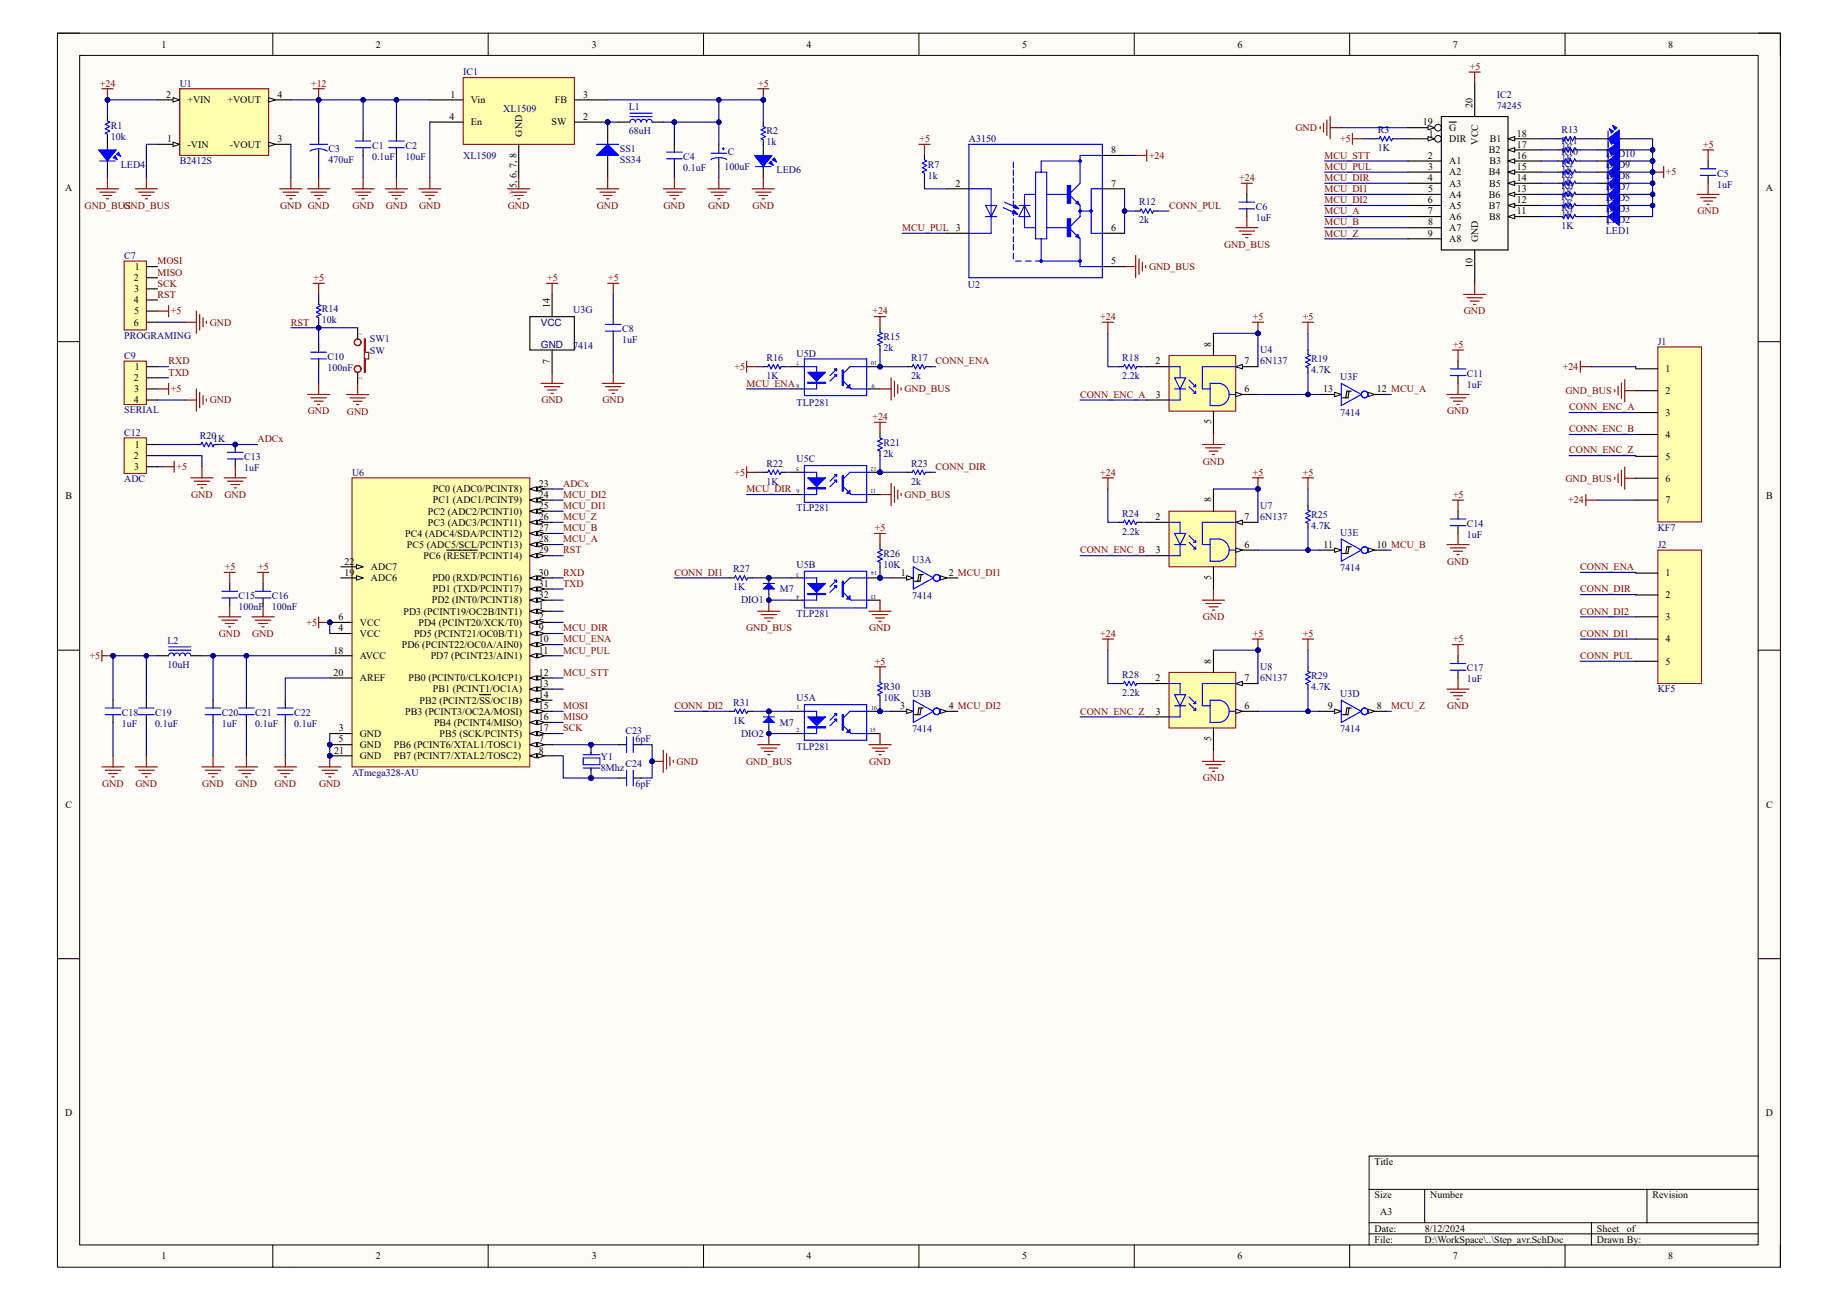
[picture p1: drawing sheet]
<svg xmlns="http://www.w3.org/2000/svg" width="420mm" height="297mm" viewBox="0 0 420 297" stroke-linecap="round" stroke-linejoin="round" font-family="sans-serif">
<defs><g id="words">
<g font-size="2.3">
<text x="36.9" y="10.9">1</text>
<text x="85.9" y="10.9">2</text>
<text x="135.2" y="10.9">3</text>
<text x="184.3" y="10.9">4</text>
<text x="233.6" y="10.9">5</text>
<text x="282.7" y="10.9">6</text>
<text x="332" y="10.9">7</text>
<text x="381.2" y="10.9">8</text>
<text x="38" y="22.3">2</text>
<text x="42.8" y="23.6">+VIN</text>
<text x="52" y="23.6">+VOUT</text>
<text x="63.4" y="22.3">4</text>
<text x="103" y="22.3">1</text>
<text x="107.6" y="23.6">Vin</text>
<text x="126.8" y="23.6">FB</text>
<text x="133.3" y="22.3">3</text>
<text x="102.7" y="27.4">4</text>
<text x="107.6" y="28.7">En</text>
<text x="126" y="28.7">SW</text>
<text x="133.3" y="27.4">2</text>
<text x="325.1" y="28.7">19</text>
<text x="331.1" y="29.9">G</text>
<text x="336.5" y="24.6" transform="rotate(-90 336.5 24.6)">20</text>
<text x="38.2" y="32.5">1</text>
<text x="42.8" y="33.7">-VIN</text>
<text x="52.5" y="33.7">-VOUT</text>
<text x="63.4" y="32.5">3</text>
<text x="119.3" y="31.2" transform="rotate(-90 119.3 31.2)">GND</text>
<text x="253.9" y="35">8</text>
<text x="326.5" y="31.2">1</text>
<text x="331.1" y="32.5">DIR</text>
<text x="337.7" y="33" transform="rotate(-90 337.7 33)">VCC</text>
<text x="340.2" y="35">B2</text>
<text x="340.4" y="32.5">B1</text>
<text x="346.6" y="31.2">18</text>
<text x="346.6" y="33.7">17</text>
<text x="326.3" y="36.3">2</text>
<text x="326.3" y="41.4">4</text>
<text x="326.3" y="38.8">3</text>
<text x="331.1" y="37.5">A1</text>
<text x="331.1" y="40.1">A2</text>
<text x="340.2" y="40.1">B4</text>
<text x="340.3" y="37.5">B3</text>
<text x="346.6" y="36.3">16</text>
<text x="346.6" y="38.8">15</text>
<text x="346.6" y="41.4">14</text>
<text x="14.9" y="43.6">A</text>
<text x="118" y="42.9" transform="rotate(-90 118 42.9)">5, 6, 7, 8</text>
<text x="218.3" y="42.6">2</text>
<text x="253.9" y="42.6">7</text>
<text x="326.3" y="46.4">6</text>
<text x="326.3" y="43.9">5</text>
<text x="331.1" y="42.6">A3</text>
<text x="331.1" y="45.2">A4</text>
<text x="331.1" y="47.7">A5</text>
<text x="340.2" y="45.2">B6</text>
<text x="340.2" y="47.7">B7</text>
<text x="340.3" y="42.6">B5</text>
<text x="346.6" y="43.9">13</text>
<text x="346.6" y="46.4">12</text>
<text x="403.5" y="43.6">A</text>
<text x="253.9" y="52.8">6</text>
<text x="326.3" y="49">7</text>
<text x="326.3" y="51.5">8</text>
<text x="331.1" y="50.2">A6</text>
<text x="331.1" y="52.8">A7</text>
<text x="340.3" y="50.2">B8</text>
<text x="346.6" y="49">11</text>
<text x="326.3" y="54.1">9</text>
<text x="331.1" y="55.3">A8</text>
<text x="337.7" y="55.3" transform="rotate(-90 337.7 55.3)">GND</text>
<text x="30.6" y="64.2">2</text>
<text x="30.8" y="61.7">1</text>
<text x="253.9" y="60.4">5</text>
<text x="336.5" y="61.3" transform="rotate(-90 336.5 61.3)">10</text>
<text x="30.6" y="69.3">4</text>
<text x="30.6" y="71.8">5</text>
<text x="30.7" y="66.8">3</text>
<text x="125.6" y="70.3" transform="rotate(-90 125.6 70.3)">14</text>
<text x="30.6" y="74.4">6</text>
<text x="125.6" y="83.1" transform="rotate(-90 125.6 83.1)">7</text>
<text x="264" y="83.3">2</text>
<text x="276.8" y="79.2" transform="rotate(-90 276.8 79.2)">8</text>
<text x="284.4" y="83.3">7</text>
<text x="30.6" y="87.1">2</text>
<text x="30.7" y="89.6">3</text>
<text x="30.8" y="84.5">1</text>
<text x="284.4" y="89.6">6</text>
<text x="302.3" y="89.6">13</text>
<text x="314.6" y="89.6">12 MCU_A</text>
<text x="380.6" y="85">1</text>
<text x="30.6" y="92.2">4</text>
<text x="264.1" y="90.9">3</text>
<text x="380.6" y="90">2</text>
<text x="380.6" y="95">3</text>
<text x="276.8" y="96.9" transform="rotate(-90 276.8 96.9)">5</text>
<text x="380.6" y="100">4</text>
<text x="30.6" y="104.9">2</text>
<text x="30.7" y="107.4">3</text>
<text x="30.8" y="102.3">1</text>
<text x="380.6" y="105">5</text>
<text x="98.9" y="112.5">PC0 (ADC0/PCINT8)</text>
<text x="123.1" y="111.2">23</text>
<text x="123.1" y="113.7">24</text>
<text x="380.6" y="110">6</text>
<text x="14.9" y="114.1">B</text>
<text x="97.8" y="117.6">PC2 (ADC2/PCINT10)</text>
<text x="98.9" y="115">PC1 (ADC1/PCINT9)</text>
<text x="123.1" y="116.3">25</text>
<text x="123.1" y="118.8">26</text>
<text x="264" y="118.8">2</text>
<text x="276.8" y="114.8" transform="rotate(-90 276.8 114.8)">8</text>
<text x="284.4" y="118.8">7</text>
<text x="380.6" y="115">7</text>
<text x="403.6" y="114.1">B</text>
<text x="92.6" y="122.6">PC4 (ADC4/SDA/PCINT12)</text>
<text x="93" y="125.2">PC5 (ADC5/SCL/PCINT13)</text>
<text x="97.8" y="120.1">PC3 (ADC3/PCINT11)</text>
<text x="123.1" y="121.4">27</text>
<text x="123.1" y="123.9">28</text>
<text x="284.4" y="125.2">6</text>
<text x="302.4" y="125.2">11</text>
<text x="314.6" y="125.2">10 MCU_B</text>
<text x="78.7" y="131.5">19</text>
<text x="78.7" y="129">22</text>
<text x="84.8" y="130.3">ADC7</text>
<text x="96.8" y="127.7">PC6 (RESET/PCINT14)</text>
<text x="123.1" y="126.4">29</text>
<text x="123.1" y="131.5">30</text>
<text x="205.8" y="131.5">1</text>
<text x="216.8" y="131.5">2 MCU_DI1</text>
<text x="264.1" y="126.4">3</text>
<text x="380.6" y="131.7">1</text>
<text x="84.8" y="132.8">ADC6</text>
<text x="98.7" y="137.9">PD2 (INT0/PCINT18)</text>
<text x="98.8" y="132.8">PD0 (RXD/PCINT16)</text>
<text x="98.9" y="135.3">PD1 (TXD/PCINT17)</text>
<text x="123.1" y="134.1">31</text>
<text x="123.1" y="136.6">32</text>
<text x="276.8" y="132.5" transform="rotate(-90 276.8 132.5)">5</text>
<text x="380.6" y="136.7">2</text>
<text x="77.3" y="141.7">6</text>
<text x="82.2" y="143">VCC</text>
<text x="92.2" y="140.4">PD3 (PCINT19/OC2B/INT1)</text>
<text x="95.6" y="143">PD4 (PCINT20/XCK/T0)</text>
<text x="123.1" y="141.7">2</text>
<text x="123.1" y="139.1">1</text>
<text x="380.6" y="141.7">3</text>
<text x="76.2" y="149.3">18</text>
<text x="77.3" y="144.2">4</text>
<text x="82.2" y="145.5">VCC</text>
<text x="91.8" y="148">PD6 (PCINT22/OC0A/AIN0)</text>
<text x="94.6" y="145.5">PD5 (PCINT21/OC0B/T1)</text>
<text x="123.1" y="144.2">9</text>
<text x="123.1" y="146.8">10</text>
<text x="123.1" y="149.3">11</text>
<text x="380.6" y="146.8">4</text>
<text x="76.2" y="154.4">20</text>
<text x="82.2" y="150.6">AVCC</text>
<text x="82.2" y="155.7">AREF</text>
<text x="93.3" y="155.7">PB0 (PCINT0/CLKO/ICP1)</text>
<text x="98.4" y="150.6">PD7 (PCINT23/AIN1)</text>
<text x="123.1" y="154.4">12</text>
<text x="264" y="155.7">2</text>
<text x="276.8" y="151.6" transform="rotate(-90 276.8 151.6)">8</text>
<text x="284.4" y="155.7">7</text>
<text x="380.6" y="151.8">5</text>
<text x="95.9" y="160.7">PB2 (PCINT2/SS/OC1B)</text>
<text x="98.9" y="158.2">PB1 (PCINT1/OC1A)</text>
<text x="123.1" y="156.9">13</text>
<text x="123.1" y="159.5">14</text>
<text x="77.4" y="167.1">3</text>
<text x="92.6" y="163.3">PB3 (PCINT3/OC2A/MOSI)</text>
<text x="99.2" y="165.8">PB4 (PCINT4/MISO)</text>
<text x="123.1" y="162">15</text>
<text x="123.1" y="164.5">16</text>
<text x="123.1" y="167.1">17</text>
<text x="205.7" y="162">3</text>
<text x="216.8" y="162">4 MCU_DI2</text>
<text x="264.1" y="163.3">3</text>
<text x="284.4" y="162">6</text>
<text x="303.4" y="162">9</text>
<text x="314.6" y="162">8</text>
<text x="76.4" y="172.2">21</text>
<text x="77.4" y="169.6">5</text>
<text x="82.2" y="170.9">GND</text>
<text x="82.2" y="173.4">GND</text>
<text x="82.2" y="168.4">GND</text>
<text x="90" y="170.9">PB6 (PCINT6/XTAL1/TOSC1)</text>
<text x="90" y="173.4">PB7 (PCINT7/XTAL2/TOSC2)</text>
<text x="100.5" y="168.4">PB5 (SCK/PCINT5)</text>
<text x="123.1" y="169.6">7</text>
<text x="123.1" y="172.2">8</text>
<text x="276.8" y="169.3" transform="rotate(-90 276.8 169.3)">5</text>
<text x="14.9" y="184.6">C</text>
<text x="403.6" y="184.6">C</text>
<text x="14.9" y="255.1">D</text>
<text x="403.5" y="255.1">D</text>
<text x="314.1" y="266.1">Title</text>
<text x="314.1" y="273.8">Size</text>
<text x="326.8" y="273.8">Number</text>
<text x="377.6" y="273.8">Revision</text>
<text x="314.1" y="281.4">Date:</text>
<text x="315.4" y="277.6">A3</text>
<text x="325.6" y="281.4">8/12/2024</text>
<text x="364.9" y="281.4">Sheet</text>
<text x="371.8" y="281.4">of</text>
<text x="36.9" y="287.7">1</text>
<text x="85.9" y="287.7">2</text>
<text x="135.2" y="287.7">3</text>
<text x="184.3" y="287.7">4</text>
<text x="233.6" y="287.7">5</text>
<text x="282.7" y="287.7">6</text>
<text x="314.1" y="283.9">File:</text>
<text x="325.5" y="283.9">D:\WorkSpace\..\Step_avr.SchDoc</text>
<text x="332" y="287.7">7</text>
<text x="364.9" y="283.9">Drawn By:</text>
<text x="381.2" y="287.7">8</text>
</g>
<g font-size="2.3" fill="#000080">
<text x="105.8" y="17.2">IC1</text>
<text x="41.1" y="19.8">U1</text>
<text x="342.1" y="22.3">IC2</text>
<text x="25.3" y="29.4">R1</text>
<text x="115" y="25.6">XL1509</text>
<text x="143.7" y="25.1">L1</text>
<text x="342.1" y="24.8">74245</text>
<text x="25.3" y="32">10k</text>
<text x="75.1" y="34.8">C3</text>
<text x="85" y="34">C1</text>
<text x="92.6" y="34">C2</text>
<text x="141.6" y="34.8">SS1</text>
<text x="143.7" y="30.7">68uH</text>
<text x="166.3" y="35.5">C</text>
<text x="175.2" y="30.7">R2</text>
<text x="175.2" y="33.2">1k</text>
<text x="221.4" y="32.5">A3150</text>
<text x="314.9" y="30.4">R3</text>
<text x="314.9" y="34.5">1K</text>
<text x="356.8" y="35.5">R10</text>
<text x="356.8" y="33">R11</text>
<text x="356.8" y="30.4">R13</text>
<text x="356.8" y="34.5">1K</text>
<text x="366.9" y="35.8">LED10</text>
<text x="27.6" y="38.3">LED4</text>
<text x="41.1" y="37.5">B2412S</text>
<text x="75.1" y="37.3">470uF</text>
<text x="85" y="36.5">0.1uF</text>
<text x="92.6" y="36.5">10uF</text>
<text x="105.8" y="36.3">XL1509</text>
<text x="141.6" y="37.3">SS34</text>
<text x="156.1" y="36.5">C4</text>
<text x="156.1" y="39.1">0.1uF</text>
<text x="165.5" y="38.8">100uF</text>
<text x="177.5" y="39.6">LED6</text>
<text x="212" y="38.3">R7</text>
<text x="212" y="40.9">1k</text>
<text x="356.8" y="40.6">R8</text>
<text x="356.8" y="38.1">R9</text>
<text x="356.8" y="39.6">1K</text>
<text x="356.8" y="37">1K</text>
<text x="366.9" y="40.9">LED8</text>
<text x="366.9" y="38.3">LED9</text>
<text x="392.3" y="40.3">C5</text>
<text x="260.3" y="46.9">R12</text>
<text x="286.9" y="48">C6</text>
<text x="356.8" y="45.7">R5</text>
<text x="356.8" y="43.1">R6</text>
<text x="356.8" y="47.2">1K</text>
<text x="356.8" y="44.7">1K</text>
<text x="356.8" y="42.1">1K</text>
<text x="366.9" y="45.9">LED5</text>
<text x="366.9" y="43.4">LED7</text>
<text x="392.3" y="42.9">1uF</text>
<text x="260.3" y="51">2k</text>
<text x="286.9" y="50.5">1uF</text>
<text x="356.8" y="48.2">R4</text>
<text x="356.8" y="52.3">1K</text>
<text x="356.8" y="49.7">1K</text>
<text x="366.9" y="53.6">LED1</text>
<text x="366.9" y="51">LED2</text>
<text x="366.9" y="48.5">LED3</text>
<text x="28.4" y="59.1">C7</text>
<text x="221.1" y="65.7">U2</text>
<text x="73.6" y="71.3">R14</text>
<text x="131" y="71.6">U3G</text>
<text x="28.4" y="77.4">PROGRAMING</text>
<text x="73.6" y="73.9">10k</text>
<text x="123.6" y="74.4">VCC</text>
<text x="142.2" y="75.9">C8</text>
<text x="201.8" y="77.7">R15</text>
<text x="28.4" y="82">C9</text>
<text x="74.8" y="82.3">C10</text>
<text x="84.5" y="78.2">SW1</text>
<text x="84.5" y="80.8">SW</text>
<text x="123.6" y="79.5">GND</text>
<text x="131" y="79.7">7414</text>
<text x="142.2" y="78.4">1uF</text>
<text x="175.2" y="82.5">R16</text>
<text x="182" y="81.5">U5D</text>
<text x="201.8" y="80.2">2k</text>
<text x="208.2" y="82.5">R17</text>
<text x="256.5" y="82.5">R18</text>
<text x="288" y="80.7">U4</text>
<text x="288" y="83.3">6N137</text>
<text x="299.6" y="82.8">R19</text>
<text x="378.8" y="78.8">J1</text>
<text x="74.8" y="84.8">100nF</text>
<text x="175.2" y="86.6">1K</text>
<text x="208.2" y="86.6">2k</text>
<text x="256.5" y="86.6">2.2k</text>
<text x="299.6" y="85.3">4.7K</text>
<text x="306.2" y="86.8">U3F</text>
<text x="335.2" y="86.1">C11</text>
<text x="335.2" y="88.6">1uF</text>
<text x="28.4" y="94.4">SERIAL</text>
<text x="182" y="92.7">TLP281</text>
<text x="306.2" y="95">7414</text>
<text x="28.4" y="99.5">C12</text>
<text x="45.6" y="100.3">R20</text>
<text x="48.7" y="101">1K</text>
<text x="201.8" y="101.8">R21</text>
<text x="55.8" y="105.1">C13</text>
<text x="55.8" y="107.7">1uF</text>
<text x="175.2" y="106.6">R22</text>
<text x="182" y="105.6">U5C</text>
<text x="201.8" y="104.4">2k</text>
<text x="208.2" y="106.6">R23</text>
<text x="28.4" y="110.2">ADC</text>
<text x="80.4" y="108.7">U6</text>
<text x="175.2" y="110.7">1K</text>
<text x="208.2" y="110.7">2k</text>
<text x="182" y="116.8">TLP281</text>
<text x="256.5" y="118.1">R24</text>
<text x="288" y="116.3">U7</text>
<text x="288" y="118.8">6N137</text>
<text x="299.6" y="118.3">R25</text>
<text x="256.5" y="122.1">2.2k</text>
<text x="299.6" y="120.9">4.7K</text>
<text x="306.2" y="122.4">U3E</text>
<text x="335.2" y="120.4">C14</text>
<text x="335.2" y="122.9">1uF</text>
<text x="378.8" y="121.3">KF7</text>
<text x="378.8" y="125.2">J2</text>
<text x="167.6" y="130.8">R27</text>
<text x="182" y="129.8">U5B</text>
<text x="201.8" y="127.2">R26</text>
<text x="201.8" y="129.8">10K</text>
<text x="208.4" y="128.7">U3A</text>
<text x="306.2" y="130.5">7414</text>
<text x="54.5" y="136.9">C15</text>
<text x="62.1" y="136.9">C16</text>
<text x="167.6" y="134.8">1K</text>
<text x="169.3" y="137.9">DIO1</text>
<text x="178.2" y="135.3">M7</text>
<text x="208.4" y="136.9">7414</text>
<text x="54.5" y="139.4">100nF</text>
<text x="62.1" y="139.4">100nF</text>
<text x="182" y="140.9">TLP281</text>
<text x="38.3" y="147">L2</text>
<text x="38.3" y="152.6">10uH</text>
<text x="256.5" y="154.9">R28</text>
<text x="288" y="153.1">U8</text>
<text x="288" y="155.7">6N137</text>
<text x="299.6" y="155.2">R29</text>
<text x="335.2" y="153.4">C17</text>
<text x="335.2" y="155.9">1uF</text>
<text x="167.6" y="161.2">R31</text>
<text x="182" y="160.2">U5A</text>
<text x="201.8" y="157.7">R30</text>
<text x="201.8" y="160.2">10K</text>
<text x="208.4" y="159.2">U3B</text>
<text x="256.5" y="159">2.2k</text>
<text x="299.6" y="157.7">4.7K</text>
<text x="306.2" y="159.2">U3D</text>
<text x="378.8" y="158.2">KF5</text>
<text x="27.9" y="163.5">C18</text>
<text x="27.9" y="166.1">1uF</text>
<text x="35.5" y="163.5">C19</text>
<text x="35.5" y="166.1">0.1uF</text>
<text x="50.7" y="163.5">C20</text>
<text x="50.7" y="166.1">1uF</text>
<text x="58.3" y="163.5">C21</text>
<text x="58.3" y="166.1">0.1uF</text>
<text x="67.2" y="163.5">C22</text>
<text x="67.2" y="166.1">0.1uF</text>
<text x="142.9" y="167.6">C23</text>
<text x="167.6" y="165.3">1K</text>
<text x="178.2" y="165.8">M7</text>
<text x="208.4" y="167.3">7414</text>
<text x="306.2" y="167.3">7414</text>
<text x="137.3" y="173.7">Y1</text>
<text x="145.2" y="169.6">6pF</text>
<text x="169.3" y="168.4">DIO2</text>
<text x="182" y="171.4">TLP281</text>
<text x="80.4" y="177.2">ATmega328-AU</text>
<text x="137.3" y="176.2">8Mhz</text>
<text x="142.9" y="175.2">C24</text>
<text x="145.2" y="179.8">6pF</text>
</g>
<g font-size="2.3" fill="#800000">
<text x="335.8" y="16">+5</text>
<text x="22.8" y="19.8">+24</text>
<text x="71.1" y="19.8">+12</text>
<text x="173.3" y="19.8">+5</text>
<text x="296" y="29.9">GND</text>
<text x="210.1" y="32.5">+5</text>
<text x="306.2" y="32.5">+5</text>
<text x="389.2" y="33.7">+5</text>
<text x="262.6" y="36.3">+24</text>
<text x="283.2" y="41.4">+24</text>
<text x="302.7" y="36.3">MCU_STT</text>
<text x="302.7" y="41.4">MCU_DIR</text>
<text x="302.7" y="38.8">MCU_PUL</text>
<text x="380.7" y="40.1">+5</text>
<text x="19.3" y="47.7">GND_BUS</text>
<text x="28.2" y="47.7">GND_BUS</text>
<text x="64" y="47.7">GND GND</text>
<text x="80.5" y="47.7">GND</text>
<text x="88.1" y="47.7">GND</text>
<text x="95.8" y="47.7">GND</text>
<text x="116.1" y="47.7">GND</text>
<text x="136.4" y="47.7">GND</text>
<text x="151.6" y="47.7">GND</text>
<text x="161.8" y="47.7">GND</text>
<text x="172" y="47.7">GND</text>
<text x="267.1" y="47.7">CONN_PUL</text>
<text x="302.7" y="46.4">MCU_DI2</text>
<text x="302.7" y="43.9">MCU_DI1</text>
<text x="206.2" y="52.8">MCU_PUL 3</text>
<text x="302.7" y="49">MCU_A</text>
<text x="302.7" y="51.5">MCU_B</text>
<text x="387.9" y="49">GND</text>
<text x="279.7" y="56.6">GND_BUS</text>
<text x="302.7" y="54.1">MCU_Z</text>
<text x="36" y="60.4">MOSI</text>
<text x="36" y="62.9">MISO</text>
<text x="36" y="65.5">SCK</text>
<text x="71.7" y="64.2">+5</text>
<text x="125" y="64.2">+5</text>
<text x="139" y="64.2">+5</text>
<text x="262.6" y="61.7">GND_BUS</text>
<text x="36" y="68">RST</text>
<text x="39" y="71.8">+5</text>
<text x="199.3" y="71.8">+24</text>
<text x="334.5" y="71.8">GND</text>
<text x="47.9" y="74.4">GND</text>
<text x="66.5" y="74.4">RST</text>
<text x="251.4" y="73.1">+24</text>
<text x="286.3" y="73.1">+5</text>
<text x="297.7" y="73.1">+5</text>
<text x="38.5" y="83.3">RXD</text>
<text x="213.8" y="83.3">CONN_ENA</text>
<text x="332" y="79.5">+5</text>
<text x="38.5" y="85.8">TXD</text>
<text x="39" y="89.6">+5</text>
<text x="167.8" y="84.5">+5</text>
<text x="170.6" y="88.3">MCU_ENA</text>
<text x="206.7" y="89.6">GND_BUS</text>
<text x="357.1" y="84.5">+24</text>
<text x="47.9" y="92.2">GND</text>
<text x="70.4" y="94.7">GND</text>
<text x="79.3" y="94.7">GND</text>
<text x="123.7" y="92.2">GND</text>
<text x="137.7" y="92.2">GND</text>
<text x="199.3" y="96">+24</text>
<text x="246.8" y="90.9">CONN_ENC_A</text>
<text x="330.7" y="94.7">GND</text>
<text x="357.8" y="90">GND_BUS</text>
<text x="358.6" y="93.8">CONN_ENC_A</text>
<text x="58.8" y="101">ADCx</text>
<text x="358.6" y="98.8">CONN_ENC_B</text>
<text x="40.3" y="107.4">+5</text>
<text x="213.8" y="107.4">CONN_DIR</text>
<text x="274.8" y="106.1">GND</text>
<text x="358.6" y="103.6">CONN_ENC_Z</text>
<text x="43.7" y="113.7">GND</text>
<text x="51.3" y="113.7">GND</text>
<text x="128.7" y="113.7">MCU_DI2</text>
<text x="128.7" y="111.2">ADCx</text>
<text x="167.8" y="108.7">+5</text>
<text x="170.6" y="112.5">MCU_DIR</text>
<text x="206.7" y="113.7">GND_BUS</text>
<text x="251.4" y="108.7">+24</text>
<text x="286.3" y="108.7">+5</text>
<text x="297.7" y="108.7">+5</text>
<text x="332" y="113.7">+5</text>
<text x="357.8" y="110">GND_BUS</text>
<text x="128.7" y="116.3">MCU_DI1</text>
<text x="128.7" y="118.8">MCU_Z</text>
<text x="358.4" y="115">+24</text>
<text x="128.7" y="123.9">MCU_A</text>
<text x="128.7" y="121.4">MCU_B</text>
<text x="199.9" y="121.4">+5</text>
<text x="51.4" y="130.3">+5</text>
<text x="59" y="130.3">+5</text>
<text x="128.7" y="131.5">RXD</text>
<text x="128.7" y="126.4">RST</text>
<text x="154.1" y="131.5">CONN_DI1</text>
<text x="246.8" y="126.4">CONN_ENC_B</text>
<text x="330.7" y="129">GND</text>
<text x="361.1" y="130.3">CONN_ENA</text>
<text x="128.7" y="134.1">TXD</text>
<text x="361.1" y="135.3">CONN_DIR</text>
<text x="70" y="143">+5</text>
<text x="274.8" y="141.7">GND</text>
<text x="361.1" y="140.4">CONN_DI2</text>
<text x="50" y="145.5">GND</text>
<text x="57.7" y="145.5">GND</text>
<text x="128.7" y="149.3">MCU_PUL</text>
<text x="128.7" y="144.2">MCU_DIR</text>
<text x="128.7" y="146.8">MCU_ENA</text>
<text x="170.5" y="144.2">GND_BUS</text>
<text x="198.6" y="144.2">GND</text>
<text x="251.4" y="145.5">+24</text>
<text x="286.3" y="145.5">+5</text>
<text x="297.7" y="145.5">+5</text>
<text x="332" y="146.8">+5</text>
<text x="361.1" y="145.5">CONN_DI1</text>
<text x="20.5" y="150.6">+5</text>
<text x="128.7" y="154.4">MCU_STT</text>
<text x="199.9" y="151.8">+5</text>
<text x="361.1" y="150.6">CONN_PUL</text>
<text x="128.7" y="162">MOSI</text>
<text x="128.7" y="164.5">MISO</text>
<text x="128.7" y="167.1">SCK</text>
<text x="154.1" y="162">CONN_DI2</text>
<text x="246.8" y="163.3">CONN_ENC_Z</text>
<text x="317.9" y="162">MCU_Z</text>
<text x="330.7" y="162">GND</text>
<text x="23.4" y="179.8">GND</text>
<text x="31" y="179.8">GND</text>
<text x="46.2" y="179.8">GND</text>
<text x="53.8" y="179.8">GND</text>
<text x="62.7" y="179.8">GND</text>
<text x="72.9" y="179.8">GND</text>
<text x="154.6" y="174.7">GND</text>
<text x="170.5" y="174.7">GND_BUS</text>
<text x="198.6" y="174.7">GND</text>
<text x="274.8" y="178.5">GND</text>
</g>
<text font-size="1.4" fill="#b2b0ad" x="117.2" y="45" transform="rotate(-90 117.2 45)">(5)</text>
<g font-size="1.4" fill="#000080">
<text x="182.7" y="82.5" transform="rotate(-180 182.7 82.5)">7</text>
<text x="200.4" y="82.5" transform="rotate(-180 200.4 82.5)">10</text>
<text x="182.7" y="87.6" transform="rotate(-180 182.7 87.6)">8</text>
<text x="199.9" y="87.6" transform="rotate(-180 199.9 87.6)">9</text>
<text x="182.6" y="106.7" transform="rotate(-180 182.6 106.7)">5</text>
<text x="200.4" y="106.7" transform="rotate(-180 200.4 106.7)">12</text>
<text x="182.7" y="111.8" transform="rotate(-180 182.7 111.8)">6</text>
<text x="200.2" y="111.8" transform="rotate(-180 200.2 111.8)">11</text>
<text x="182.6" y="130.8" transform="rotate(-180 182.6 130.8)">3</text>
<text x="200.4" y="130.6" transform="rotate(-180 200.4 130.6)">14</text>
<text x="182.7" y="135.9" transform="rotate(-180 182.7 135.9)">4</text>
<text x="200.3" y="135.9" transform="rotate(-180 200.3 135.9)">13</text>
<text x="182" y="162">1</text>
<text x="182" y="167.3">2</text>
<text x="198.8" y="167.3">15</text>
<text x="199.1" y="162.2">16</text>
</g>
<g font-size=".9" fill="#000080">
<text x="82.2" y="76.2" transform="rotate(90 82.2 76.2)">1</text>
<text x="82.2" y="86.1" transform="rotate(90 82.2 86.1)">2</text>
</g>
</g></defs>
<path d="M13.1 7.6h393.7v281.9h-393.7z" fill-rule="evenodd" fill="#fffcf8"/>
<path d="M13.1 7.6h393.7v281.9h-393.7z" fill="none" stroke="#000" stroke-width=".23"/>
<path d="M18.2 12.7h383.5v271.7h-383.5z" fill-rule="evenodd" fill="#fffcf8"/>
<g fill="none" stroke="#000" stroke-width=".23">
<path d="M13.1 7.6h5.1M18.2 12.7h383.5v271.7h-383.5zM62.3 7.6v5.1M111.5 7.6v5.1M160.8 7.6v5.1M210 7.6v5.1M259.2 7.6v5.1M308.4 7.6v5.1M357.6 7.6v5.1M401.7 7.6h5.1v5.1M13.1 78.1h5.1M401.7 78.1h5.1"/>
<path d="M13.1 148.5h5.1M401.7 148.5h5.1M13.1 219h5.1M401.7 219h5.1M312.8 271.7h88.9M312.8 279.4h88.9M325.5 271.7v7.7M363.6 279.4v5M376.3 271.7v7.7M401.7 264.1h-88.9v20.3M62.3 284.4v5.1M111.5 284.4v5.1"/>
<path d="M160.8 284.4v5.1M210 284.4v5.1M259.2 284.4v5.1M308.4 284.4v5.1M312.8 281.9h88.9M357.6 284.4v5.1M406.8 284.4v5.1"/>
</g>
<path d="M41.1 20.3h20.3v15.2h-20.3z" fill-rule="evenodd" fill="#ffffb0"/>
<path d="M41.1 20.3h20.3v15.2h-20.3z" fill="none" stroke="#800000" stroke-width=".25"/>
<path d="M36 22.8h5.1" fill="none" stroke="#000" stroke-width=".25"/>
<path d="M39.5 22.3l1.6 .5-1.6 .5z" fill="#f8fcff"/>
<path d="M39.5 22.3l1.6 .5-1.6 .5z" fill="none" stroke="#000" stroke-width=".23"/>
<path d="M36 33h5.1" fill="none" stroke="#000" stroke-width=".25"/>
<path d="M39.5 32.5l1.6 .5-1.6 .5z" fill="#f8fcff"/>
<path d="M39.5 32.5l1.6 .5-1.6 .5z" fill="none" stroke="#000" stroke-width=".23"/>
<path d="M61.4 22.8h5.1" fill="none" stroke="#000" stroke-width=".25"/>
<path d="M61.4 22.3l1.5 .5-1.5 .5z" fill="#f8fcff"/>
<path d="M61.4 22.3l1.5 .5-1.5 .5z" fill="none" stroke="#000" stroke-width=".23"/>
<path d="M61.4 33h5.1" fill="none" stroke="#000" stroke-width=".25"/>
<path d="M61.4 32.5l1.5 .5-1.5 .5z" fill="#f8fcff"/>
<path d="M61.4 32.5l1.5 .5-1.5 .5z" fill="none" stroke="#000" stroke-width=".23"/>
<path d="M26.6 35.3l.5-.5 .5 1z" fill="#00f"/>
<path d="M26.6 35.3l.5-.5 .5 1z" fill="none" stroke="#00f" stroke-width=".23"/>
<path d="M25.8 36l.5-.5 .5 1z" fill="#00f"/>
<path d="M25.8 36l.5-.5 .5 1z" fill="none" stroke="#00f" stroke-width=".23"/>
<path d="M22.5 34.2h4.1l-2 2.6z" fill="#00f"/>
<path d="M22.5 34.2h4.1l-2 2.6z" fill="none" stroke="#00f" stroke-width=".23"/>
<path d="M22.8 36.8h3.5M24.6 34v.8M24.6 36.5v.5M24.6 27.6l.5 .3-1.1 .5 1.1 .5-1.1 .5 1.1 .5-1.1 .5 .6 .3" fill="none" stroke="#00f" stroke-width=".25"/>
<path d="M24.6 26.6v1M24.6 30.7v3.5M24.6 36.8v2.5M203.6 132h5.1" fill="none" stroke="#000" stroke-width=".25"/>
<path d="M207.2 131.5l1.5 .5-1.5 .5z" fill="#f8fcff"/>
<path d="M207.2 131.5l1.5 .5-1.5 .5z" fill="none" stroke="#000" stroke-width=".23"/>
<path d="M208.7 129.5l4.6 2.5-4.6 2.6z" fill="none" stroke="#00f" stroke-width=".25"/>
<path d="M214.8 132h4.1" fill="none" stroke="#000" stroke-width=".25"/>
<path d="M214.8 131.5l1.5 .5-1.5 .5z" fill="#f8fcff"/>
<path d="M214.8 131.5l1.5 .5-1.5 .5z" fill="none" stroke="#000" stroke-width=".23"/>
<circle cx="214" cy="132" r=".76" fill="none" stroke="#00f" stroke-width=".25"/>
<path d="M321.7 29.2h7.7M210.5 131.3l-.3 1.5h-1.2M211 131.3h-1l-.3 1.5" fill="none" stroke="#000" stroke-width=".25"/>
<circle cx="328.6" cy="29.2" r=".76" fill="#f8fcff"/>
<circle cx="328.6" cy="29.2" r=".76" fill="none" stroke="#000" stroke-width=".23"/>
<path d="M326.3 28.7l1.5 .5-1.5 .5z" fill="#f8fcff"/>
<path d="M326.3 28.7l1.5 .5-1.5 .5z" fill="none" stroke="#000" stroke-width=".23"/>
<path d="M321.7 31.7h7.7M331.1 27.9h1.7" fill="none" stroke="#000" stroke-width=".25"/>
<circle cx="328.6" cy="31.7" r=".76" fill="#f8fcff"/>
<circle cx="328.6" cy="31.7" r=".76" fill="none" stroke="#000" stroke-width=".23"/>
<path d="M326.3 31.2l1.5 .5-1.5 .5z" fill="#f8fcff"/>
<path d="M326.3 31.2l1.5 .5-1.5 .5z" fill="none" stroke="#000" stroke-width=".23"/>
<path d="M321.7 36.8h7.7M344.6 31.7h7.6" fill="none" stroke="#000" stroke-width=".25"/>
<path d="M344.6 31.7l1.5-.5v1z" fill="#f8fcff"/>
<path d="M344.6 31.7l1.5-.5v1z" fill="none" stroke="#000" stroke-width=".23"/>
<path d="M321.7 39.3h7.7M344.6 34.2h7.6" fill="none" stroke="#000" stroke-width=".25"/>
<path d="M344.6 34.2l1.5-.5v1.1z" fill="#f8fcff"/>
<path d="M344.6 34.2l1.5-.5v1.1z" fill="none" stroke="#000" stroke-width=".23"/>
<path d="M344.6 36.8h7.6M321.7 41.9h7.7" fill="none" stroke="#000" stroke-width=".25"/>
<path d="M344.6 36.8l1.5-.5v1z" fill="#f8fcff"/>
<path d="M344.6 36.8l1.5-.5v1z" fill="none" stroke="#000" stroke-width=".23"/>
<path d="M344.6 39.3h7.6M321.7 44.4h7.7" fill="none" stroke="#000" stroke-width=".25"/>
<path d="M344.6 39.3l1.5-.5v1z" fill="#f8fcff"/>
<path d="M344.6 39.3l1.5-.5v1z" fill="none" stroke="#000" stroke-width=".23"/>
<path d="M321.7 46.9h7.7M344.6 41.9h7.6" fill="none" stroke="#000" stroke-width=".25"/>
<path d="M344.6 41.9l1.5-.5v1z" fill="#f8fcff"/>
<path d="M344.6 41.9l1.5-.5v1z" fill="none" stroke="#000" stroke-width=".23"/>
<path d="M321.7 49.5h7.7M344.6 44.4h7.6" fill="none" stroke="#000" stroke-width=".25"/>
<path d="M344.6 44.4l1.5-.5v1z" fill="#f8fcff"/>
<path d="M344.6 44.4l1.5-.5v1z" fill="none" stroke="#000" stroke-width=".23"/>
<path d="M321.7 52h7.7M344.6 46.9h7.6" fill="none" stroke="#000" stroke-width=".25"/>
<path d="M344.6 46.9l1.5-.5v1.1z" fill="#f8fcff"/>
<path d="M344.6 46.9l1.5-.5v1.1z" fill="none" stroke="#000" stroke-width=".23"/>
<path d="M321.7 54.6h7.7M344.6 49.5h7.6" fill="none" stroke="#000" stroke-width=".25"/>
<path d="M344.6 49.5l1.5-.5v1z" fill="#f8fcff"/>
<path d="M344.6 49.5l1.5-.5v1z" fill="none" stroke="#000" stroke-width=".23"/>
<path d="M337 19v7.6M329.4 26.6h15.2v30.5h-15.2zM337 57.1v7.6" fill="none" stroke="#000" stroke-width=".25"/>
<path d="M23.3 20.3h2.5M24.6 20.3v2.5M63.9 43.1h5.1M64.7 43.9h3.5M65.4 44.7h2.1M66.2 45.4h.5M66.5 40.6v2.5" fill="none" stroke="#800000" stroke-width=".25"/>
<circle cx="24.6" cy="22.8" r=".51" fill="#000080"/>
<circle cx="24.6" cy="22.8" r=".51" fill="none" stroke="#000080" stroke-width=".23"/>
<path d="M71.5 20.3h2.6M72.8 20.3v2.5" fill="none" stroke="#800000" stroke-width=".25"/>
<circle cx="72.8" cy="22.8" r=".51" fill="#000080"/>
<circle cx="72.8" cy="22.8" r=".51" fill="none" stroke="#000080" stroke-width=".23"/>
<path d="M52.5 133.3v1.8M52.5 136.6v1.8M60.1 133.3v1.8M60.1 136.6v1.8" fill="none" stroke="#000" stroke-width=".25"/>
<path d="M50.7 136.6h3.6M50.7 135.1h3.6M58.3 136.6h3.6M58.3 135.1h3.6" fill="none" stroke="#00f" stroke-width=".25"/>
<g fill="none" stroke="#800000" stroke-width=".25">
<path d="M70.3 43.1h5.1M71 43.9h3.6M71.8 44.7h2M72.6 45.4h.5M72.8 40.6v2.5M51.2 130.8h2.6M52.5 130.8v2.5M52.5 138.4v2.5M58.8 130.8h2.6M60.1 130.8v2.5M60.1 138.4v2.5M50 140.9h5"/>
<path d="M50.7 141.7h3.6M51.5 142.5h2M52.2 143.2h.5M57.6 140.9h5.1M58.3 141.7h3.6M59.1 142.5h2M59.9 143.2h.5"/>
</g>
<path d="M177 36l.5 1-1.1-.5z" fill="#00f"/>
<path d="M177 36l.5 1-1.1-.5z" fill="none" stroke="#00f" stroke-width=".23"/>
<path d="M176.2 36.8l.5 1-1-.5z" fill="#00f"/>
<path d="M176.2 36.8l.5 1-1-.5z" fill="none" stroke="#00f" stroke-width=".23"/>
<path d="M172.4 35.5h4l-2 2.6z" fill="#00f"/>
<path d="M172.4 35.5h4l-2 2.6z" fill="none" stroke="#00f" stroke-width=".23"/>
<path d="M172.6 38.1h3.6M174.4 35.3v.7M174.4 37.8v.5M174.4 28.9l.5 .3-1 .5 1 .5-1 .5 1 .5-1 .5 .5 .3M211.2 36.5l.6 .3-1.1 .5 1.1 .5-1.1 .5 1.1 .5-1.1 .5 .5 .3M260.5 48.2l.3-.5 .5 1 .5-1 .5 1 .5-1 .5 1 .3-.5M283.1 47.7h3.6M283.1 46.2h3.6" fill="none" stroke="#00f" stroke-width=".25"/>
<path d="M174.4 27.9v1M174.4 32v3.5M174.4 38.1v2.5M211.2 35.5v1M211.2 39.6v1M259.5 48.2h1M263.6 48.2h1M284.9 44.4v1.8M284.9 47.7v1.8" fill="none" stroke="#000" stroke-width=".25"/>
<path d="M210 33h2.5M211.2 33v2.5M259.5 35.5h2.5M262 34.2v2.6M171.9 43.1h5.1M172.6 43.9h3.6M173.4 44.7h2M174.2 45.4h.5M174.4 40.6v2.5M283.6 41.9h2.6M284.9 41.9v2.5" fill="none" stroke="#800000" stroke-width=".25"/>
<path d="M28.4 82.5h5v9.9h-5z" fill-rule="evenodd" fill="#ffffb0"/>
<path d="M28.4 82.5h5v9.9h-5z" fill="none" stroke="#800000" stroke-width=".23"/>
<path d="M33.4 83.8h2.6M33.4 86.3h2.6M33.4 88.9h2.6M33.4 91.4h2.6" fill="none" stroke="#000" stroke-width=".25"/>
<path d="M28.4 100h5v8.2h-5z" fill-rule="evenodd" fill="#ffffb0"/>
<path d="M28.4 100h5v8.2h-5z" fill="none" stroke="#800000" stroke-width=".23"/>
<path d="M33.4 101.6h2.6M33.4 104.1h2.6M33.4 106.6h2.6M44.9 101.6h1M48.9 101.6h1.1" fill="none" stroke="#000" stroke-width=".25"/>
<path d="M42.3 91.4h2.6M44.9 88.9v5M45.6 89.6v3.6M46.4 90.4v2M47.2 91.1v.6M43.6 109.2h5.1M44.4 109.9h3.5M45.1 110.7h2.1M45.9 111.5h.5M46.1 106.6v2.6" fill="none" stroke="#800000" stroke-width=".25"/>
<path d="M45.9 101.6l.2-.6 .6 1.1 .5-1.1 .5 1.1 .5-1.1 .5 1.1 .2-.5" fill="none" stroke="#00f" stroke-width=".25"/>
<circle cx="53.8" cy="101.6" r=".51" fill="#000080"/>
<circle cx="53.8" cy="101.6" r=".51" fill="none" stroke="#000080" stroke-width=".23"/>
<path d="M53.8 101.6v1.7M53.8 104.9v1.7" fill="none" stroke="#000" stroke-width=".25"/>
<circle cx="53.8" cy="101.6" r=".51" fill="#000080"/>
<circle cx="53.8" cy="101.6" r=".51" fill="none" stroke="#000080" stroke-width=".23"/>
<path d="M72.8 69.6l.5 .2-1 .5 1 .5-1 .5 1 .5-1 .5 .5 .3M71 82h3.6M71 80.5h3.6M52 104.9h3.5M52 103.3h3.5" fill="none" stroke="#00f" stroke-width=".25"/>
<g fill="none" stroke="#800000" stroke-width=".25">
<path d="M42.3 73.6h2.6M44.9 71.1v5.1M45.6 71.8v3.6M46.4 72.6v2M47.2 73.4v.5M71.5 64.7h2.6M72.8 64.7v2.6M70.3 90.1h5.1M71 90.9h3.6M71.8 91.7h2M72.6 92.4h.5M72.8 87.6v2.5"/>
<path d="M79.2 90.1h5.1M79.9 90.9h3.6M80.7 91.7h2M81.5 92.4h.5M81.7 87.6v2.5M51.2 109.2h5.1M52 109.9h3.5M52.7 110.7h2.1M53.5 111.5h.5M53.8 106.6v2.6"/>
</g>
<path d="M72.8 68.5v1.1M72.8 72.6v1M72.8 78.7v1.8M72.8 82v1.8" fill="none" stroke="#000" stroke-width=".25"/>
<circle cx="201.1" cy="162.5" r=".51" fill="#000080"/>
<circle cx="201.1" cy="162.5" r=".51" fill="none" stroke="#000080" stroke-width=".23"/>
<path d="M180.8 162.5h2.5M180.8 167.6h2.5M198.5 162.5h2.6" fill="none" stroke="#000" stroke-width=".25"/>
<circle cx="201.1" cy="162.5" r=".51" fill="#000080"/>
<circle cx="201.1" cy="162.5" r=".51" fill="none" stroke="#000080" stroke-width=".23"/>
<path d="M198.5 167.6h2.6" fill="none" stroke="#000" stroke-width=".25"/>
<path d="M183.3 162.5h3.3v5.1h-3.3M183.8 169.1v-8.1h14.2v8.1M191.2 164.3l-1.5 1.5M191.2 163l-1.5 1.5M192.7 165.8l1.8 1.8h4M198.5 162.5h-4.3l-1.5 1.5" fill="none" stroke="#00f" stroke-width=".25"/>
<path d="M184.6 163.8h4l-2 2z" fill="#00f"/>
<path d="M184.6 163.8h4l-2 2zM184.6 166.1h4v.2h-4zM184.6 166.2h4" fill="none" stroke="#00f" stroke-width=".25"/>
<path d="M190.7 163h.5v.5z" fill="#00f"/>
<path d="M190.7 163h.5v.5z" fill="none" stroke="#00f" stroke-width=".25"/>
<path d="M190.7 164.3h.5v.5z" fill="#00f"/>
<path d="M190.7 164.3h.5v.5zM192.4 163.3h.3v3.5h-.3zM192.6 163.3v3.5" fill="none" stroke="#00f" stroke-width=".25"/>
<path d="M194.2 166.6v.7h-.7z" fill="#00f"/>
<path d="M183.8 169.1h14.2M194.2 166.6v.7h-.7z" fill="none" stroke="#00f" stroke-width=".25"/>
<circle cx="201.1" cy="132" r=".51" fill="#000080"/>
<circle cx="201.1" cy="132" r=".51" fill="none" stroke="#000080" stroke-width=".23"/>
<path d="M180.8 132h2.5M180.8 137.1h2.5M198.5 132h2.6" fill="none" stroke="#000" stroke-width=".25"/>
<circle cx="201.1" cy="132" r=".51" fill="#000080"/>
<circle cx="201.1" cy="132" r=".51" fill="none" stroke="#000080" stroke-width=".23"/>
<path d="M198.5 137.1h2.6" fill="none" stroke="#000" stroke-width=".25"/>
<path d="M183.3 132h3.3v5.1h-3.3M191.2 133.8l-1.5 1.5M191.2 132.5l-1.5 1.6M192.7 135.3l1.8 1.8h4M198.5 132h-4.3l-1.5 1.6" fill="none" stroke="#00f" stroke-width=".25"/>
<path d="M184.6 133.3h4l-2 2z" fill="#00f"/>
<path d="M184.6 133.3h4l-2 2zM184.6 135.6h4v.2h-4zM184.6 135.7h4" fill="none" stroke="#00f" stroke-width=".25"/>
<path d="M190.7 132.5h.5v.6z" fill="#00f"/>
<path d="M190.7 132.5h.5v.6z" fill="none" stroke="#00f" stroke-width=".25"/>
<path d="M190.7 133.8h.5v.5z" fill="#00f"/>
<path d="M190.7 133.8h.5v.5zM192.4 132.8h.3v3.6h-.3zM192.6 132.8v3.6" fill="none" stroke="#00f" stroke-width=".25"/>
<path d="M194.2 136.1v.8h-.7z" fill="#00f"/>
<path d="M175.4 107.9l.3-.5 .5 1 .5-1 .5 1 .5-1 .5 1 .3-.5M201.1 100l.5 .3-1 .5 1 .5-1 .5 1 .5-1 .5 .5 .3M208.4 107.9l.3-.5 .5 1 .5-1 .5 1 .5-1 .5 1 .3-.5M183.8 130.5h14.2v8.4h-14.2zM194.2 136.1v.8h-.7z" fill="none" stroke="#00f" stroke-width=".25"/>
<g fill="none" stroke="#800000" stroke-width=".25">
<path d="M22 43.1h5.1M22.8 43.9h3.5M23.5 44.7h2.1M24.3 45.4h.5M24.6 40.6v2.5M30.9 43.1h5.1M31.7 43.9h3.5M32.4 44.7h2.1M33.2 45.4h.5M33.4 40.6v2.5M259.5 58.4v5.1M260.3 59.1v3.6"/>
<path d="M261 59.9v2M282.4 52h5M283.1 52.8h3.6M283.9 53.6h2M284.6 54.3h.6M284.9 49.5v2.5M257 60.9h2.5M261.8 60.7v.5M199.8 96.5h2.6M201.1 96.5v2.5M170.6 106.6v2.6M170.6 107.9h2.5"/>
<path d="M201.1 113h2.5M203.6 110.4v5.1M204.4 111.2v3.6M205.1 112v2M205.9 112.7v.5"/>
</g>
<path d="M201.1 99v1M174.4 107.9h1M178.5 107.9h1M201.1 103.1v1M207.4 107.9h1M211.5 107.9h1" fill="none" stroke="#000" stroke-width=".25"/>
<circle cx="175.7" cy="132" r=".51" fill="#000080"/>
<circle cx="175.7" cy="132" r=".51" fill="none" stroke="#000080" stroke-width=".23"/>
<path d="M175.7 132v1.3M175.7 134.6v1.2" fill="none" stroke="#000" stroke-width=".25"/>
<circle cx="175.7" cy="132" r=".51" fill="#000080"/>
<circle cx="175.7" cy="132" r=".51" fill="none" stroke="#000080" stroke-width=".23"/>
<path d="M175.7 133.3l1.3 1.3h-2.6z" fill="#00f"/>
<path d="M174.4 133.3h2.6M175.7 133.3l1.3 1.3h-2.6z" fill="none" stroke="#00f" stroke-width=".25"/>
<path d="M173.1 139.7h5.1M175.7 137.1v2.6M173.9 140.4h3.6M174.7 141.2h2M175.4 141.9h.5" fill="none" stroke="#800000" stroke-width=".25"/>
<circle cx="175.7" cy="137.1" r=".51" fill="#000080"/>
<circle cx="175.7" cy="137.1" r=".51" fill="none" stroke="#000080" stroke-width=".23"/>
<path d="M166.8 132h1M170.9 132h1M201.1 124.4v1M201.1 128.5v1M203.6 162.5h5.1" fill="none" stroke="#000" stroke-width=".25"/>
<path d="M167.8 132l.3-.5 .5 1 .5-1 .5 1 .5-1 .5 1 .3-.5M201.1 125.4l.5 .3-1 .5 1 .5-1 .5 1 .5-1 .5 .5 .3" fill="none" stroke="#00f" stroke-width=".25"/>
<path d="M198.5 139.7h5.1M199.8 121.9h2.6M201.1 121.9v2.5M201.1 137.1v2.6M199.3 140.4h3.6M200.1 141.2h2M200.8 141.9h.5" fill="none" stroke="#800000" stroke-width=".25"/>
<path d="M207.2 162l1.5 .5-1.5 .5z" fill="#f8fcff"/>
<path d="M207.2 162l1.5 .5-1.5 .5z" fill="none" stroke="#000" stroke-width=".23"/>
<path d="M208.7 160l4.6 2.5-4.6 2.6z" fill="none" stroke="#00f" stroke-width=".25"/>
<path d="M214.8 162.5h4.1" fill="none" stroke="#000" stroke-width=".25"/>
<path d="M214.8 162l1.5 .5-1.5 .5z" fill="#f8fcff"/>
<path d="M214.8 162l1.5 .5-1.5 .5z" fill="none" stroke="#000" stroke-width=".23"/>
<circle cx="214" cy="162.5" r=".76" fill="none" stroke="#00f" stroke-width=".25"/>
<path d="M210.5 161.8l-.3 1.5h-1.2M211 161.8h-1l-.3 1.5" fill="none" stroke="#000" stroke-width=".25"/>
<circle cx="201.1" cy="107.9" r=".51" fill="#000080"/>
<circle cx="201.1" cy="107.9" r=".51" fill="none" stroke="#000080" stroke-width=".23"/>
<path d="M180.8 107.9h2.5M180.8 113h2.5M198.5 107.9h2.6" fill="none" stroke="#000" stroke-width=".25"/>
<circle cx="201.1" cy="107.9" r=".51" fill="#000080"/>
<circle cx="201.1" cy="107.9" r=".51" fill="none" stroke="#000080" stroke-width=".23"/>
<path d="M198.5 113h2.6" fill="none" stroke="#000" stroke-width=".25"/>
<path d="M183.3 107.9h3.3v5.1h-3.3M191.2 109.7l-1.5 1.5M191.2 108.4l-1.5 1.5M192.7 111.2l1.8 1.8h4M198.5 107.9h-4.3l-1.5 1.5" fill="none" stroke="#00f" stroke-width=".25"/>
<path d="M184.6 109.2h4l-2 2z" fill="#00f"/>
<path d="M184.6 109.2h4l-2 2zM184.6 111.5h4v.2h-4zM184.6 111.6h4" fill="none" stroke="#00f" stroke-width=".25"/>
<path d="M190.7 108.4h.5v.5z" fill="#00f"/>
<path d="M190.7 108.4h.5v.5z" fill="none" stroke="#00f" stroke-width=".25"/>
<path d="M190.7 109.7h.5v.5z" fill="#00f"/>
<path d="M190.7 109.7h.5v.5zM192.4 108.7h.3v3.5h-.3zM192.6 108.7v3.5" fill="none" stroke="#00f" stroke-width=".25"/>
<path d="M193.5 112.7l.7-.7v.7z" fill="#00f"/>
<path d="M183.8 106.4h14.2v8.4h-14.2zM193.5 112.7l.7-.7v.7z" fill="none" stroke="#00f" stroke-width=".25"/>
<circle cx="175.7" cy="162.5" r=".51" fill="#000080"/>
<circle cx="175.7" cy="162.5" r=".51" fill="none" stroke="#000080" stroke-width=".23"/>
<path d="M175.7 162.5v1.3M175.7 165.1v1.2" fill="none" stroke="#000" stroke-width=".25"/>
<circle cx="175.7" cy="162.5" r=".51" fill="#000080"/>
<circle cx="175.7" cy="162.5" r=".51" fill="none" stroke="#000080" stroke-width=".23"/>
<path d="M175.7 163.8l1.3 1.3h-2.6z" fill="#00f"/>
<path d="M174.4 163.8h2.6M175.7 163.8l1.3 1.3h-2.6z" fill="none" stroke="#00f" stroke-width=".25"/>
<path d="M173.1 170.1h5.1M173.9 170.9h3.6M174.7 171.7h2M175.4 172.4h.5M175.7 167.6v2.5" fill="none" stroke="#800000" stroke-width=".25"/>
<circle cx="175.7" cy="167.6" r=".51" fill="#000080"/>
<circle cx="175.7" cy="167.6" r=".51" fill="none" stroke="#000080" stroke-width=".23"/>
<path d="M121.1 72.3h10.1v7.7h-10.1zM126.2 67.3v5M126.2 80v5M255.7 83.8h1M259.8 83.8h1M201.1 154.9v1M201.1 159v1M166.8 162.5h1M170.9 162.5h1" fill="none" stroke="#000" stroke-width=".25"/>
<path d="M256.7 83.8l.3-.5 .5 1 .5-1 .5 1 .5-1 .5 1 .3-.5M201.1 155.9l.5 .3-1 .5 1 .5-1 .5 1 .5-1 .5 .5 .3M167.8 162.5l.3-.5 .5 1 .5-1 .5 1 .5-1 .5 1 .3-.5" fill="none" stroke="#00f" stroke-width=".25"/>
<path d="M199.8 152.4h2.6M201.1 152.4v2.5M198.5 170.1h5.1M199.3 170.9h3.6M200.1 171.7h2M200.8 172.4h.5M201.1 167.6v2.5" fill="none" stroke="#800000" stroke-width=".25"/>
<path d="M243.9 42.4h.7v4h-.7z" fill-rule="evenodd" fill="#00f"/>
<path d="M243.9 42.4h.7v4h-.7z" fill="none" stroke="#00f" stroke-width=".25"/>
<path d="M243.9 50h.7v4.1h-.7z" fill-rule="evenodd" fill="#00f"/>
<g fill="none" stroke="#00f" stroke-width=".25">
<path d="M221.4 33h30.5v30.5h-30.5zM231.6 37v1.3M231.6 38.8v1.3M236.6 39.3h2.6v15.3h-2.6zM246.8 36.8h-8.9v2.5M251.9 35.5h-5.1v6.4l-2.5 2.5M221.4 43.1h5.1v10.2h-5.1M225.2 46.9h2.6l-1.3 2.6zM225.2 49.5h2.6M229.3 47.5l2.3 1M229.5 46.2l2.3 1M231.6 40.6v1.3"/>
<path d="M231.6 42.4v1.2M231.6 44.2v1.2M231.6 45.9v1.3M231.6 48v1.2M231.6 50v1.3M231.6 52v1.3M231.6 54.1v1.2M231.6 55.8v1.3M231.6 57.9v1.2M232.1 59.6h1.2M232.8 46.9h2.6M234.1 46.9l1.3 2.6h-2.6z"/>
<path d="M234.4 59.6h1.2M236.6 44.4h-2.5v7.6h2.5M236.6 59.6h10.2M237.9 54.6v5M239.2 52h5.1M239.2 44.4h5.1M243.9 50h.7v4.1h-.7zM244.3 44.4l2.5 2.5v2.6l-2.5 2.5M244.3 52l2.5 2.6v6.3h5.1M246.8 48.2h2.5M251.9 43.1h-2.6v10.2h2.6"/>
</g>
<path d="M246.3 45.9l.4 .9-.9-.4z" fill="#00f"/>
<path d="M246.3 45.9l.4 .9-.9-.4z" fill="none" stroke="#00f" stroke-width=".25"/>
<path d="M231.7 48.1l.9 .9-1.3-.3z" fill="#00f"/>
<path d="M231.7 48.1l.9 .9-1.3-.3z" fill="none" stroke="#00f" stroke-width=".25"/>
<path d="M246.3 53.6l.4 .8-.9-.3z" fill="#00f"/>
<path d="M246.3 53.6l.4 .8-.9-.3z" fill="none" stroke="#00f" stroke-width=".25"/>
<path d="M231.9 46.8l.9 .9-1.2-.2z" fill="#00f"/>
<g fill="none" stroke="#00f" stroke-width=".25">
<path d="M231.9 46.8l.9 .9-1.2-.2z"/>
<circle cx="246.8" cy="36.8" r=".25"/>
<circle cx="237.9" cy="59.6" r=".25"/>
<circle cx="246.8" cy="48.2" r=".25"/>
<circle cx="246.8" cy="59.6" r=".25"/>
<circle cx="249.3" cy="48.2" r=".25"/>
</g>
<path d="M251.9 35.5h5.1M216.3 43.1h5.1M216.3 53.3h5.1M251.9 43.1h5.1M251.9 53.3h5.1M251.9 60.9h5.1" fill="none" stroke="#000" stroke-width=".25"/>
<path d="M286.2 73.6h2.5M287.4 73.6v2.6M277.3 99v2.6M274.7 101.6h5.1M275.5 102.3h3.6M276.3 103.1h2M277 103.8h.5" fill="none" stroke="#800000" stroke-width=".25"/>
<circle cx="287.4" cy="76.2" r=".51" fill="#000080"/>
<circle cx="287.4" cy="76.2" r=".51" fill="none" stroke="#000080" stroke-width=".23"/>
<path d="M298.9 80v1M298.9 84v1M301.4 162.5h5.1" fill="none" stroke="#000" stroke-width=".25"/>
<path d="M298.9 81l.5 .2-1 .5 1 .6-1 .5 1 .5-1 .5 .5 .2" fill="none" stroke="#00f" stroke-width=".25"/>
<path d="M297.6 73.6h2.5M298.9 73.6v2.6" fill="none" stroke="#800000" stroke-width=".25"/>
<path d="M305 162l1.5 .5-1.5 .5z" fill="#f8fcff"/>
<path d="M305 162l1.5 .5-1.5 .5z" fill="none" stroke="#000" stroke-width=".23"/>
<path d="M306.5 160l4.6 2.5-4.6 2.6z" fill="none" stroke="#00f" stroke-width=".25"/>
<path d="M312.6 162.5h4.1" fill="none" stroke="#000" stroke-width=".25"/>
<path d="M312.6 162l1.5 .5-1.5 .5z" fill="#f8fcff"/>
<path d="M312.6 162l1.5 .5-1.5 .5z" fill="none" stroke="#000" stroke-width=".23"/>
<g fill="none" stroke="#00f" stroke-width=".25">
<path d="M256.7 119.3l.3-.5 .5 1 .5-1 .5 1 .5-1 .5 1 .3-.5"/>
<circle cx="311.8" cy="162.5" r=".76"/>
</g>
<path d="M255.7 119.3h1M259.8 119.3h1M308.3 161.8l-.3 1.5h-1.3M308.8 161.8h-1l-.3 1.5" fill="none" stroke="#000" stroke-width=".25"/>
<path d="M286.2 109.2h2.5M287.4 109.2v2.5M274.7 137.1h5.1M275.5 137.9h3.6M276.3 138.6h2M277 139.4h.5M277.3 134.6v2.5" fill="none" stroke="#800000" stroke-width=".25"/>
<circle cx="287.4" cy="111.7" r=".51" fill="#000080"/>
<circle cx="287.4" cy="111.7" r=".51" fill="none" stroke="#000080" stroke-width=".23"/>
<path d="M298.9 115.5v1M298.9 119.6v1M301.4 125.7h5.1" fill="none" stroke="#000" stroke-width=".25"/>
<path d="M298.9 116.5l.5 .3-1 .5 1 .5-1 .5 1 .5-1 .5 .5 .3" fill="none" stroke="#00f" stroke-width=".25"/>
<path d="M297.6 109.2h2.5M298.9 109.2v2.5" fill="none" stroke="#800000" stroke-width=".25"/>
<path d="M305 125.2l1.5 .5-1.5 .5z" fill="#f8fcff"/>
<path d="M305 125.2l1.5 .5-1.5 .5z" fill="none" stroke="#000" stroke-width=".23"/>
<path d="M306.5 123.1l4.6 2.6-4.6 2.5z" fill="none" stroke="#00f" stroke-width=".25"/>
<path d="M312.6 125.7h4.1" fill="none" stroke="#000" stroke-width=".25"/>
<path d="M312.6 125.2l1.5 .5-1.5 .5z" fill="#f8fcff"/>
<path d="M312.6 125.2l1.5 .5-1.5 .5z" fill="none" stroke="#000" stroke-width=".23"/>
<circle cx="311.8" cy="125.7" r=".76" fill="none" stroke="#00f" stroke-width=".25"/>
<path d="M308.3 124.9l-.3 1.5h-1.3M308.8 124.9h-1l-.3 1.5" fill="none" stroke="#000" stroke-width=".25"/>
<path d="M286.2 146h2.5M287.4 146v2.5M274.7 173.9h5.1M275.5 174.7h3.6M276.3 175.5h2M277 176.2h.5M277.3 171.4v2.5" fill="none" stroke="#800000" stroke-width=".25"/>
<circle cx="287.4" cy="148.5" r=".51" fill="#000080"/>
<circle cx="287.4" cy="148.5" r=".51" fill="none" stroke="#000080" stroke-width=".23"/>
<path d="M314.1 31.7h1M318.2 31.7h1M333.2 82.5v1.8M333.2 85.8v1.8M333.2 116.8v1.8M333.2 120.1v1.8M298.9 152.4v1M298.9 156.4v1M333.2 149.8v1.8M333.2 153.1v1.8" fill="none" stroke="#000" stroke-width=".25"/>
<path d="M315.1 31.7l.3-.5 .5 1 .5-1 .5 1 .5-1 .5 1 .3-.5M331.4 85.8h3.5M331.4 84.3h3.5M331.4 118.6h3.5M331.4 120.1h3.5M298.9 153.4l.5 .2-1 .5 1 .5-1 .6 1 .5-1 .5 .5 .2M331.4 153.1h3.5M331.4 151.6h3.5" fill="none" stroke="#00f" stroke-width=".25"/>
<g fill="none" stroke="#800000" stroke-width=".25">
<path d="M335.7 16.5h2.5M337 16.5v2.5M301.7 28.9v.5M302.4 28.2v2M303.2 27.4v3.5M304 26.6v5.1M304 29.2h2.5M309 30.4v2.6M309 31.7h2.6M124.9 64.7h2.5M126.2 64.7v2.6M331.9 80h2.5"/>
<path d="M333.2 80v2.5M334.4 67.3h5.1M335.2 68h3.6M336 68.8h2M336.7 69.6h.5M337 64.7v2.6M123.6 87.6h5.1M124.4 88.3h3.5M125.1 89.1h2.1M125.9 89.9h.5M126.2 85v2.6M330.6 90.1h5.1"/>
<path d="M331.4 90.9h3.5M332.1 91.7h2.1M332.9 92.4h.5M333.2 87.6v2.5M331.9 114.3h2.5M333.2 114.3v2.5M330.6 124.4h5.1M331.4 125.2h3.5M332.1 125.9h2.1M332.9 126.7h.5M333.2 121.9v2.5M297.6 146h2.5"/>
<path d="M298.9 146v2.5M330.6 157.4h5.1M331.4 158.2h3.5M331.9 147.3h2.5M332.1 159h2.1M332.9 159.7h.5M333.2 147.3v2.5M333.2 154.9v2.5"/>
</g>
<path d="M368.5 46.4l1 .5-.5 .6z" fill="#00f"/>
<path d="M368.5 46.4l1 .5-.5 .6z" fill="none" stroke="#00f" stroke-width=".23"/>
<path d="M367.7 47.2l1 .5-.5 .5z" fill="#00f"/>
<path d="M367.7 47.2l1 .5-.5 .5z" fill="none" stroke="#00f" stroke-width=".23"/>
<path d="M367.5 49.5l2.5-2v4z" fill="#00f"/>
<path d="M367.5 49.5l2.5-2v4z" fill="none" stroke="#00f" stroke-width=".23"/>
<path d="M357 49.5l.3 .5 .5-1 .5 1 .5-1 .5 1 .5-1 .3 .5M367.2 49.5h.5M367.5 47.7v3.6M369.5 49.5h.7" fill="none" stroke="#00f" stroke-width=".25"/>
<path d="M356 49.5h1M360.1 49.5h1M364.9 49.5h2.6M370 49.5h2.5" fill="none" stroke="#000" stroke-width=".25"/>
<path d="M368.5 43.9l1 .5-.5 .5z" fill="#00f"/>
<path d="M368.5 43.9l1 .5-.5 .5z" fill="none" stroke="#00f" stroke-width=".23"/>
<path d="M367.7 44.7l1 .5-.5 .5z" fill="#00f"/>
<path d="M367.7 44.7l1 .5-.5 .5z" fill="none" stroke="#00f" stroke-width=".23"/>
<path d="M367.5 46.9l2.5-2v4.1z" fill="#00f"/>
<path d="M367.5 46.9l2.5-2v4.1z" fill="none" stroke="#00f" stroke-width=".23"/>
<path d="M357 46.9l.3 .6 .5-1.1 .5 1.1 .5-1.1 .5 1.1 .5-1.1 .3 .5M367.2 46.9h.5M367.5 45.2v3.5M369.5 46.9h.7" fill="none" stroke="#00f" stroke-width=".25"/>
<path d="M356 46.9h1M360.1 46.9h1M364.9 46.9h2.6M370 46.9h2.5" fill="none" stroke="#000" stroke-width=".25"/>
<path d="M368.5 41.4l1 .5-.5 .5z" fill="#00f"/>
<path d="M368.5 41.4l1 .5-.5 .5z" fill="none" stroke="#00f" stroke-width=".23"/>
<path d="M367.7 42.1l1 .5-.5 .5z" fill="#00f"/>
<path d="M367.7 42.1l1 .5-.5 .5z" fill="none" stroke="#00f" stroke-width=".23"/>
<path d="M367.5 44.4l2.5-2v4z" fill="#00f"/>
<path d="M367.5 44.4l2.5-2v4z" fill="none" stroke="#00f" stroke-width=".23"/>
<path d="M357 44.4l.3 .5 .5-1 .5 1 .5-1 .5 1 .5-1 .3 .5M367.2 44.4h.5M367.5 42.6v3.6M369.5 44.4h.7" fill="none" stroke="#00f" stroke-width=".25"/>
<path d="M356 44.4h1M360.1 44.4h1M364.9 44.4h2.6M370 44.4h2.5" fill="none" stroke="#000" stroke-width=".25"/>
<path d="M368.5 38.8l1 .5-.5 .5z" fill="#00f"/>
<path d="M368.5 38.8l1 .5-.5 .5z" fill="none" stroke="#00f" stroke-width=".23"/>
<path d="M367.7 39.6l1 .5-.5 .5z" fill="#00f"/>
<path d="M367.7 39.6l1 .5-.5 .5z" fill="none" stroke="#00f" stroke-width=".23"/>
<path d="M367.5 41.9l2.5-2.1v4.1z" fill="#00f"/>
<path d="M367.5 41.9l2.5-2.1v4.1z" fill="none" stroke="#00f" stroke-width=".23"/>
<path d="M357 41.9l.3 .5 .5-1 .5 1 .5-1 .5 1 .5-1 .3 .5M367.2 41.9h.5M367.5 40.1v3.5M369.5 41.9h.7" fill="none" stroke="#00f" stroke-width=".25"/>
<path d="M356 41.9h1M360.1 41.9h1M364.9 41.9h2.6M370 41.9h2.5" fill="none" stroke="#000" stroke-width=".25"/>
<path d="M368.5 36.3l1 .5-.5 .5z" fill="#00f"/>
<path d="M368.5 36.3l1 .5-.5 .5z" fill="none" stroke="#00f" stroke-width=".23"/>
<path d="M367.7 37l1 .5-.5 .6z" fill="#00f"/>
<path d="M367.7 37l1 .5-.5 .6z" fill="none" stroke="#00f" stroke-width=".23"/>
<path d="M367.5 39.3l2.5-2v4.1z" fill="#00f"/>
<path d="M367.5 39.3l2.5-2v4.1z" fill="none" stroke="#00f" stroke-width=".23"/>
<path d="M357 39.3l.3 .5 .5-1 .5 1 .5-1 .5 1 .5-1 .3 .5M367.2 39.3h.5M367.5 37.5v3.6M369.5 39.3h.7" fill="none" stroke="#00f" stroke-width=".25"/>
<path d="M356 39.3h1M360.1 39.3h1M364.9 39.3h2.6M370 39.3h2.5" fill="none" stroke="#000" stroke-width=".25"/>
<path d="M368.5 33.7l1 .5-.5 .6z" fill="#00f"/>
<path d="M368.5 33.7l1 .5-.5 .6z" fill="none" stroke="#00f" stroke-width=".23"/>
<path d="M367.7 34.5l1 .5-.5 .5z" fill="#00f"/>
<path d="M367.7 34.5l1 .5-.5 .5z" fill="none" stroke="#00f" stroke-width=".23"/>
<path d="M367.5 36.8l2.5-2v4z" fill="#00f"/>
<path d="M367.5 36.8l2.5-2v4z" fill="none" stroke="#00f" stroke-width=".23"/>
<path d="M357 36.8l.3 .5 .5-1 .5 1 .5-1 .5 1 .5-1 .3 .5M367.2 36.8h.5M367.5 35v3.6M369.5 36.8h.7" fill="none" stroke="#00f" stroke-width=".25"/>
<path d="M356 36.8h1M360.1 36.8h1M364.9 36.8h2.6M370 36.8h2.5" fill="none" stroke="#000" stroke-width=".25"/>
<path d="M368.5 31.2l1 .5-.5 .5z" fill="#00f"/>
<path d="M368.5 31.2l1 .5-.5 .5z" fill="none" stroke="#00f" stroke-width=".23"/>
<path d="M367.7 32l1 .5-.5 .5z" fill="#00f"/>
<path d="M367.7 32l1 .5-.5 .5z" fill="none" stroke="#00f" stroke-width=".23"/>
<path d="M367.5 34.2l2.5-2v4.1z" fill="#00f"/>
<path d="M367.5 34.2l2.5-2v4.1z" fill="none" stroke="#00f" stroke-width=".23"/>
<path d="M357 34.2l.3 .6 .5-1.1 .5 1.1 .5-1.1 .5 1.1 .5-1.1 .3 .5M367.2 34.2h.5M367.5 32.5v3.5M369.5 34.2h.7" fill="none" stroke="#00f" stroke-width=".25"/>
<path d="M356 34.2h1M360.1 34.2h1M364.9 34.2h2.6M370 34.2h2.5" fill="none" stroke="#000" stroke-width=".25"/>
<path d="M368.5 28.7l1 .5-.5 .5z" fill="#00f"/>
<path d="M368.5 28.7l1 .5-.5 .5z" fill="none" stroke="#00f" stroke-width=".23"/>
<path d="M367.7 29.4l1 .5-.5 .5z" fill="#00f"/>
<path d="M367.7 29.4l1 .5-.5 .5z" fill="none" stroke="#00f" stroke-width=".23"/>
<path d="M367.5 31.7l2.5-2v4z" fill="#00f"/>
<path d="M367.5 31.7l2.5-2v4z" fill="none" stroke="#00f" stroke-width=".23"/>
<path d="M357 31.7l.3 .5 .5-1 .5 1 .5-1 .5 1 .5-1 .3 .5M367.2 31.7h.5M367.5 29.9v3.6M369.5 31.7h.7" fill="none" stroke="#00f" stroke-width=".25"/>
<path d="M356 31.7h1M360.1 31.7h1M364.9 31.7h2.6M370 31.7h2.5" fill="none" stroke="#000" stroke-width=".25"/>
<path d="M377.6 39.3h2.6M380.2 38.1v2.5" fill="none" stroke="#800000" stroke-width=".25"/>
<circle cx="377.6" cy="39.3" r=".51" fill="#000080"/>
<circle cx="377.6" cy="39.3" r=".51" fill="none" stroke="#000080" stroke-width=".23"/>
<g fill="none" stroke="#800000" stroke-width=".25">
<path d="M389 34.2h2.6M390.3 34.2v2.6M387.8 44.4h5.1M388.5 45.2h3.6M389.3 45.9h2M390.1 46.7h.5M390.3 41.9v2.5M138.9 64.7h2.5M140.1 64.7v2.6M137.6 87.6h5.1M138.3 88.3h3.6M139.1 89.1h2"/>
<path d="M139.9 89.9h.5M140.1 85v2.6M362.4 113v2.5M362.4 114.3h2.5"/>
</g>
<path d="M390.3 36.8v1.8M390.3 40.1v1.8M140.1 72.3v1.8M140.1 75.6v1.8" fill="none" stroke="#000" stroke-width=".25"/>
<path d="M388.5 38.6h3.6M388.5 40.1h3.6M138.3 75.6h3.6M138.3 74.1h3.6" fill="none" stroke="#00f" stroke-width=".25"/>
<path d="M378.8 79.3h10v40h-10z" fill-rule="evenodd" fill="#ffffb0"/>
<path d="M378.8 79.3h10v40h-10z" fill="none" stroke="#800000" stroke-width=".23"/>
<g fill="none" stroke="#000" stroke-width=".25">
<path d="M201.1 74.9v1M201.1 79v1M174.4 83.8h1M178.5 83.8h1M207.4 83.8h1M211.5 83.8h1M373.8 84.3h5M373.8 89.3h5M373.8 94.3h5M373.8 99.3h5M373.8 104.3h5M373.8 109.3h5"/>
<path d="M373.8 114.3h5"/>
</g>
<g fill="none" stroke="#800000" stroke-width=".25">
<path d="M199.8 72.3h2.6M201.1 72.3v2.6M170.6 82.5v2.5M170.6 83.8h2.5M201.1 88.9h2.5M203.6 86.3v5.1M204.4 87.1v3.5M205.1 87.8v2.1M205.9 88.6v.5M369 109v.5M369.7 108.2v2.1M370.5 107.5v3.5"/>
<path d="M371.3 106.7v5.1M371.3 109.3h2.5"/>
</g>
<path d="M201.1 75.9l.5 .3-1 .5 1 .5-1 .5 1 .5-1 .5 .5 .3M175.4 83.8l.3-.5 .5 1 .5-1 .5 1 .5-1 .5 1 .3-.5M208.4 83.8l.3-.5 .5 1 .5-1 .5 1 .5-1 .5 1 .3-.5" fill="none" stroke="#00f" stroke-width=".25"/>
<circle cx="201.1" cy="83.8" r=".51" fill="#000080"/>
<circle cx="201.1" cy="83.8" r=".51" fill="none" stroke="#000080" stroke-width=".23"/>
<path d="M180.8 83.8h2.5M180.8 88.9h2.5M198.5 83.8h2.6" fill="none" stroke="#000" stroke-width=".25"/>
<circle cx="201.1" cy="83.8" r=".51" fill="#000080"/>
<circle cx="201.1" cy="83.8" r=".51" fill="none" stroke="#000080" stroke-width=".23"/>
<path d="M198.5 88.9h2.6" fill="none" stroke="#000" stroke-width=".25"/>
<path d="M183.3 83.8h3.3v5.1h-3.3M191.2 85.6l-1.5 1.5M191.2 84.3l-1.5 1.5M192.7 87.1l1.8 1.8h4M198.5 83.8h-4.3l-1.5 1.5" fill="none" stroke="#00f" stroke-width=".25"/>
<path d="M184.6 85h4l-2 2.1z" fill="#00f"/>
<path d="M184.6 85h4l-2 2.1zM184.6 87.3h4v.3h-4zM184.6 87.5h4" fill="none" stroke="#00f" stroke-width=".25"/>
<path d="M190.7 84.3h.5v.5z" fill="#00f"/>
<path d="M190.7 84.3h.5v.5z" fill="none" stroke="#00f" stroke-width=".25"/>
<path d="M190.7 85.6h.5v.5z" fill="#00f"/>
<path d="M190.7 85.6h.5v.5zM192.4 84.5h.3v3.6h-.3zM192.6 84.5v3.6" fill="none" stroke="#00f" stroke-width=".25"/>
<path d="M194.2 87.8v.8h-.7z" fill="#00f"/>
<path d="M183.8 82h14.2v8.4h-14.2zM194.2 87.8v.8h-.7z" fill="none" stroke="#00f" stroke-width=".25"/>
<path d="M378.8 125.7h10v30.5h-10z" fill-rule="evenodd" fill="#ffffb0"/>
<path d="M378.8 125.7h10v30.5h-10z" fill="none" stroke="#800000" stroke-width=".23"/>
<path d="M301.4 90.1h5.1M373.8 130.9h5M373.8 135.9h5M373.8 140.9h5M373.8 146h5M373.8 151.1h5" fill="none" stroke="#000" stroke-width=".25"/>
<path d="M361.1 82.5v2.5M361.1 83.8h2.5M369 89v.5M369.7 88.2v2.1M370.5 87.5v3.5M371.3 86.7v5.1M371.3 89.3h2.5" fill="none" stroke="#800000" stroke-width=".25"/>
<path d="M305 89.6l1.5 .5-1.5 .5z" fill="#f8fcff"/>
<path d="M305 89.6l1.5 .5-1.5 .5z" fill="none" stroke="#000" stroke-width=".23"/>
<path d="M306.5 87.6l4.6 2.5-4.6 2.6z" fill="none" stroke="#00f" stroke-width=".25"/>
<path d="M312.6 90.1h4.1" fill="none" stroke="#000" stroke-width=".25"/>
<path d="M312.6 89.6l1.5 .5-1.5 .5z" fill="#f8fcff"/>
<path d="M312.6 89.6l1.5 .5-1.5 .5z" fill="none" stroke="#000" stroke-width=".23"/>
<circle cx="311.8" cy="90.1" r=".76" fill="none" stroke="#00f" stroke-width=".25"/>
<path d="M308.3 89.4l-.3 1.5h-1.3M308.8 89.4h-1l-.3 1.5" fill="none" stroke="#000" stroke-width=".25"/>
<circle cx="75.4" cy="142.2" r=".51" fill="#000080"/>
<circle cx="75.4" cy="142.2" r=".51" fill="none" stroke="#000080" stroke-width=".23"/>
<circle cx="75.4" cy="170.1" r=".51" fill="#000080"/>
<circle cx="75.4" cy="170.1" r=".51" fill="none" stroke="#000080" stroke-width=".23"/>
<circle cx="75.4" cy="172.7" r=".51" fill="#000080"/>
<circle cx="75.4" cy="172.7" r=".51" fill="none" stroke="#000080" stroke-width=".23"/>
<path d="M80.4 109.2h40.7v66h-40.7z" fill-rule="evenodd" fill="#ffffb0"/>
<path d="M80.4 109.2h40.7v66h-40.7z" fill="none" stroke="#800000" stroke-width=".23"/>
<path d="M121.1 127h5.1" fill="none" stroke="#000" stroke-width=".25"/>
<path d="M121.1 127l1.5-.6v1.1z" fill="#f8fcff"/>
<path d="M121.1 127l1.5-.6v1.1z" fill="none" stroke="#000" stroke-width=".23"/>
<path d="M122.9 126.4l1.5 .6-1.5 .5z" fill="#f8fcff"/>
<path d="M122.9 126.4l1.5 .6-1.5 .5z" fill="none" stroke="#000" stroke-width=".23"/>
<path d="M102.1 125.7h7M121.1 132h5.1" fill="none" stroke="#000" stroke-width=".25"/>
<path d="M121.1 132l1.5-.5v1z" fill="#f8fcff"/>
<path d="M121.1 132l1.5-.5v1z" fill="none" stroke="#000" stroke-width=".23"/>
<path d="M122.9 131.5l1.5 .5-1.5 .5z" fill="#f8fcff"/>
<path d="M122.9 131.5l1.5 .5-1.5 .5z" fill="none" stroke="#000" stroke-width=".23"/>
<path d="M121.1 134.6h5.1" fill="none" stroke="#000" stroke-width=".25"/>
<path d="M121.1 134.6l1.5-.5v1z" fill="#f8fcff"/>
<path d="M121.1 134.6l1.5-.5v1z" fill="none" stroke="#000" stroke-width=".23"/>
<path d="M122.9 134.1l1.5 .5-1.5 .5z" fill="#f8fcff"/>
<path d="M122.9 134.1l1.5 .5-1.5 .5z" fill="none" stroke="#000" stroke-width=".23"/>
<path d="M121.1 137.1h5.1" fill="none" stroke="#000" stroke-width=".25"/>
<path d="M121.1 137.1l1.5-.5v1z" fill="#f8fcff"/>
<path d="M121.1 137.1l1.5-.5v1z" fill="none" stroke="#000" stroke-width=".23"/>
<path d="M122.9 136.6l1.5 .5-1.5 .5z" fill="#f8fcff"/>
<path d="M122.9 136.6l1.5 .5-1.5 .5z" fill="none" stroke="#000" stroke-width=".23"/>
<path d="M121.1 142.2h5.1" fill="none" stroke="#000" stroke-width=".25"/>
<path d="M121.1 142.2l1.5-.5v1z" fill="#f8fcff"/>
<path d="M121.1 142.2l1.5-.5v1z" fill="none" stroke="#000" stroke-width=".23"/>
<path d="M122.9 141.7l1.5 .5-1.5 .5z" fill="#f8fcff"/>
<path d="M122.9 141.7l1.5 .5-1.5 .5z" fill="none" stroke="#000" stroke-width=".23"/>
<path d="M75.4 142.2h5" fill="none" stroke="#000" stroke-width=".25"/>
<circle cx="75.4" cy="142.2" r=".51" fill="#000080"/>
<circle cx="75.4" cy="142.2" r=".51" fill="none" stroke="#000080" stroke-width=".23"/>
<path d="M75.4 170.1h5" fill="none" stroke="#000" stroke-width=".25"/>
<circle cx="75.4" cy="170.1" r=".51" fill="#000080"/>
<circle cx="75.4" cy="170.1" r=".51" fill="none" stroke="#000080" stroke-width=".23"/>
<path d="M121.1 170.1h5.1" fill="none" stroke="#000" stroke-width=".25"/>
<path d="M121.1 170.1l1.5-.5v1z" fill="#f8fcff"/>
<path d="M121.1 170.1l1.5-.5v1z" fill="none" stroke="#000" stroke-width=".23"/>
<path d="M122.9 169.6l1.5 .5-1.5 .5z" fill="#f8fcff"/>
<path d="M122.9 169.6l1.5 .5-1.5 .5z" fill="none" stroke="#000" stroke-width=".23"/>
<path d="M121.1 172.7h5.1" fill="none" stroke="#000" stroke-width=".25"/>
<path d="M121.1 172.7l1.5-.5v1z" fill="#f8fcff"/>
<path d="M121.1 172.7l1.5-.5v1z" fill="none" stroke="#000" stroke-width=".23"/>
<path d="M122.9 172.2l1.5 .5-1.5 .5z" fill="#f8fcff"/>
<path d="M122.9 172.2l1.5 .5-1.5 .5z" fill="none" stroke="#000" stroke-width=".23"/>
<path d="M121.1 144.7h5.1" fill="none" stroke="#000" stroke-width=".25"/>
<path d="M121.1 144.7l1.5-.5v1z" fill="#f8fcff"/>
<path d="M121.1 144.7l1.5-.5v1z" fill="none" stroke="#000" stroke-width=".23"/>
<path d="M122.9 144.2l1.5 .5-1.5 .5z" fill="#f8fcff"/>
<path d="M122.9 144.2l1.5 .5-1.5 .5z" fill="none" stroke="#000" stroke-width=".23"/>
<path d="M121.1 147.3h5.1" fill="none" stroke="#000" stroke-width=".25"/>
<path d="M121.1 147.3l1.5-.5v1z" fill="#f8fcff"/>
<path d="M121.1 147.3l1.5-.5v1z" fill="none" stroke="#000" stroke-width=".23"/>
<path d="M122.9 146.8l1.5 .5-1.5 .5z" fill="#f8fcff"/>
<path d="M122.9 146.8l1.5 .5-1.5 .5z" fill="none" stroke="#000" stroke-width=".23"/>
<path d="M121.1 149.8h5.1" fill="none" stroke="#000" stroke-width=".25"/>
<path d="M121.1 149.8l1.5-.5v1z" fill="#f8fcff"/>
<path d="M121.1 149.8l1.5-.5v1z" fill="none" stroke="#000" stroke-width=".23"/>
<path d="M122.9 149.3l1.5 .5-1.5 .5z" fill="#f8fcff"/>
<path d="M122.9 149.3l1.5 .5-1.5 .5z" fill="none" stroke="#000" stroke-width=".23"/>
<path d="M121.1 154.9h5.1" fill="none" stroke="#000" stroke-width=".25"/>
<path d="M121.1 154.9l1.5-.5v1z" fill="#f8fcff"/>
<path d="M121.1 154.9l1.5-.5v1z" fill="none" stroke="#000" stroke-width=".23"/>
<path d="M122.9 154.4l1.5 .5-1.5 .5z" fill="#f8fcff"/>
<path d="M122.9 154.4l1.5 .5-1.5 .5z" fill="none" stroke="#000" stroke-width=".23"/>
<path d="M121.1 157.4h5.1" fill="none" stroke="#000" stroke-width=".25"/>
<path d="M121.1 157.4l1.5-.5v1z" fill="#f8fcff"/>
<path d="M121.1 157.4l1.5-.5v1z" fill="none" stroke="#000" stroke-width=".23"/>
<path d="M122.9 156.9l1.5 .5-1.5 .5z" fill="#f8fcff"/>
<path d="M122.9 156.9l1.5 .5-1.5 .5z" fill="none" stroke="#000" stroke-width=".23"/>
<path d="M121.1 160h5.1" fill="none" stroke="#000" stroke-width=".25"/>
<path d="M121.1 160l1.5-.5v1z" fill="#f8fcff"/>
<path d="M121.1 160l1.5-.5v1z" fill="none" stroke="#000" stroke-width=".23"/>
<path d="M122.9 159.5l1.5 .5-1.5 .5z" fill="#f8fcff"/>
<path d="M122.9 159.5l1.5 .5-1.5 .5z" fill="none" stroke="#000" stroke-width=".23"/>
<path d="M109.6 158.7h2.5M121.1 162.5h5.1" fill="none" stroke="#000" stroke-width=".25"/>
<path d="M121.1 162.5l1.5-.5v1z" fill="#f8fcff"/>
<path d="M121.1 162.5l1.5-.5v1z" fill="none" stroke="#000" stroke-width=".23"/>
<path d="M122.9 162l1.5 .5-1.5 .5z" fill="#f8fcff"/>
<path d="M122.9 162l1.5 .5-1.5 .5z" fill="none" stroke="#000" stroke-width=".23"/>
<path d="M121.1 165.1h5.1" fill="none" stroke="#000" stroke-width=".25"/>
<path d="M121.1 165.1l1.5-.6v1.1z" fill="#f8fcff"/>
<path d="M121.1 165.1l1.5-.6v1.1z" fill="none" stroke="#000" stroke-width=".23"/>
<path d="M122.9 164.5l1.5 .6-1.5 .5z" fill="#f8fcff"/>
<path d="M122.9 164.5l1.5 .6-1.5 .5z" fill="none" stroke="#000" stroke-width=".23"/>
<path d="M121.1 167.6h5.1" fill="none" stroke="#000" stroke-width=".25"/>
<path d="M121.1 167.6l1.5-.5v1z" fill="#f8fcff"/>
<path d="M121.1 167.6l1.5-.5v1z" fill="none" stroke="#000" stroke-width=".23"/>
<path d="M122.9 167.1l1.5 .5-1.5 .5z" fill="#f8fcff"/>
<path d="M122.9 167.1l1.5 .5-1.5 .5z" fill="none" stroke="#000" stroke-width=".23"/>
<path d="M75.4 149.8h5M75.4 154.9h5M75.4 172.7h5" fill="none" stroke="#000" stroke-width=".25"/>
<circle cx="75.4" cy="172.7" r=".51" fill="#000080"/>
<circle cx="75.4" cy="172.7" r=".51" fill="none" stroke="#000080" stroke-width=".23"/>
<path d="M121.1 111.7h5.1" fill="none" stroke="#000" stroke-width=".25"/>
<path d="M121.1 111.7l1.5-.5v1z" fill="#f8fcff"/>
<path d="M121.1 111.7l1.5-.5v1z" fill="none" stroke="#000" stroke-width=".23"/>
<path d="M122.9 111.2l1.5 .5-1.5 .5z" fill="#f8fcff"/>
<path d="M122.9 111.2l1.5 .5-1.5 .5z" fill="none" stroke="#000" stroke-width=".23"/>
<path d="M121.1 114.3h5.1" fill="none" stroke="#000" stroke-width=".25"/>
<path d="M121.1 114.3l1.5-.6v1.1z" fill="#f8fcff"/>
<path d="M121.1 114.3l1.5-.6v1.1z" fill="none" stroke="#000" stroke-width=".23"/>
<path d="M122.9 113.7l1.5 .6-1.5 .5z" fill="#f8fcff"/>
<path d="M122.9 113.7l1.5 .6-1.5 .5z" fill="none" stroke="#000" stroke-width=".23"/>
<path d="M121.1 116.8h5.1" fill="none" stroke="#000" stroke-width=".25"/>
<path d="M121.1 116.8l1.5-.5v1z" fill="#f8fcff"/>
<path d="M121.1 116.8l1.5-.5v1z" fill="none" stroke="#000" stroke-width=".23"/>
<path d="M122.9 116.3l1.5 .5-1.5 .5z" fill="#f8fcff"/>
<path d="M122.9 116.3l1.5 .5-1.5 .5z" fill="none" stroke="#000" stroke-width=".23"/>
<path d="M121.1 119.3h5.1" fill="none" stroke="#000" stroke-width=".25"/>
<path d="M121.1 119.3l1.5-.5v1z" fill="#f8fcff"/>
<path d="M121.1 119.3l1.5-.5v1z" fill="none" stroke="#000" stroke-width=".23"/>
<path d="M122.9 118.8l1.5 .5-1.5 .5z" fill="#f8fcff"/>
<path d="M122.9 118.8l1.5 .5-1.5 .5z" fill="none" stroke="#000" stroke-width=".23"/>
<path d="M121.1 121.9h5.1" fill="none" stroke="#000" stroke-width=".25"/>
<path d="M121.1 121.9l1.5-.5v1z" fill="#f8fcff"/>
<path d="M121.1 121.9l1.5-.5v1z" fill="none" stroke="#000" stroke-width=".23"/>
<path d="M122.9 121.4l1.5 .5-1.5 .5z" fill="#f8fcff"/>
<path d="M122.9 121.4l1.5 .5-1.5 .5z" fill="none" stroke="#000" stroke-width=".23"/>
<path d="M121.1 124.4h5.1" fill="none" stroke="#000" stroke-width=".25"/>
<path d="M121.1 124.4l1.5-.5v1z" fill="#f8fcff"/>
<path d="M121.1 124.4l1.5-.5v1z" fill="none" stroke="#000" stroke-width=".23"/>
<path d="M122.9 123.9l1.5 .5-1.5 .5z" fill="#f8fcff"/>
<path d="M122.9 123.9l1.5 .5-1.5 .5z" fill="none" stroke="#000" stroke-width=".23"/>
<path d="M77.9 132h5.1M75.4 144.7h5M75.4 167.6h5" fill="none" stroke="#000" stroke-width=".25"/>
<path d="M81.4 131.5l1.6 .5-1.6 .5z" fill="#f8fcff"/>
<path d="M81.4 131.5l1.6 .5-1.6 .5z" fill="none" stroke="#000" stroke-width=".23"/>
<path d="M77.9 129.5h5.1" fill="none" stroke="#000" stroke-width=".25"/>
<path d="M81.4 129l1.6 .5-1.6 .5z" fill="#f8fcff"/>
<path d="M81.4 129l1.6 .5-1.6 .5z" fill="none" stroke="#000" stroke-width=".23"/>
<path d="M121.1 139.7h5.1" fill="none" stroke="#000" stroke-width=".25"/>
<path d="M121.1 139.7l1.5-.6v1.1z" fill="#f8fcff"/>
<path d="M121.1 139.7l1.5-.6v1.1z" fill="none" stroke="#000" stroke-width=".23"/>
<path d="M122.9 139.1l1.5 .6-1.5 .5z" fill="#f8fcff"/>
<path d="M122.9 139.1l1.5 .6-1.5 .5z" fill="none" stroke="#000" stroke-width=".23"/>
<path d="M72.8 175.2h5.1M73.6 176h3.5M74.3 176.7h2.1M75.1 177.5h.5M75.4 172.7v2.5" fill="none" stroke="#800000" stroke-width=".25"/>
<circle cx="75.4" cy="172.7" r=".51" fill="#000080"/>
<circle cx="75.4" cy="172.7" r=".51" fill="none" stroke="#000080" stroke-width=".23"/>
<path d="M141.4 170.1h1.8M141.4 177.8h1.8M144.7 170.1h1.8M144.7 177.8h1.8" fill="none" stroke="#000" stroke-width=".25"/>
<path d="M143.2 168.4v3.5M143.2 176v3.5M144.7 168.4v3.5M144.7 176v3.5" fill="none" stroke="#00f" stroke-width=".25"/>
<path d="M149 173.9h2.6M151.6 171.4v5.1M152.3 172.2v3.5M153.1 172.9v2.1M153.8 173.7v.5" fill="none" stroke="#800000" stroke-width=".25"/>
<circle cx="149" cy="173.9" r=".51" fill="#000080"/>
<circle cx="149" cy="173.9" r=".51" fill="none" stroke="#000080" stroke-width=".23"/>
<path d="M25.8 160v1.8M33.4 160v1.8M36 149.8h2.5M43.6 149.8h2.5M48.7 160v1.8M56.3 160v1.8M25.8 163.3v1.8M33.4 163.3v1.8M48.7 163.3v1.8M56.3 163.3v1.8" fill="none" stroke="#000" stroke-width=".25"/>
<path d="M38.5 149.8a.63 .63 0 0 1 .7-.6 .63 .63 0 0 1 .6 .6 .64 .64 0 0 1 .6-.6 .64 .64 0 0 1 .7 .6 .64 .64 0 0 1 .6-.6 .64 .64 0 0 1 .6 .6 .64 .64 0 0 1 .7-.6 .64 .64 0 0 1 .6 .6M38.5 148.5h5.1M38.5 147.8h5.1M24 163.3h3.6M24 161.8h3.6M31.7 163.3h3.5M31.7 161.8h3.5M46.9 163.3h3.6M46.9 161.8h3.6M54.5 163.3h3.6M54.5 161.8h3.6" fill="none" stroke="#00f" stroke-width=".25"/>
<g fill="none" stroke="#800000" stroke-width=".25">
<path d="M23.3 148.5v2.6M23.3 149.8h2.5M23.3 175.2h5.1M24 176h3.6M24.8 176.7h2M25.6 177.5h.5M25.8 172.7v2.5M30.9 175.2h5.1M31.7 176h3.5M32.4 176.7h2.1M33.2 177.5h.5M33.4 172.7v2.5"/>
<path d="M46.1 175.2h5.1M46.9 176h3.6M47.7 176.7h2M48.4 177.5h.5M48.7 172.7v2.5M53.8 175.2h5M54.5 176h3.6M55.3 176.7h2M56 177.5h.6M56.3 172.7v2.5"/>
</g>
<circle cx="25.8" cy="149.8" r=".51" fill="#000080"/>
<circle cx="25.8" cy="149.8" r=".51" fill="none" stroke="#000080" stroke-width=".23"/>
<path d="M65.2 160v1.8M65.2 163.3v1.8" fill="none" stroke="#000" stroke-width=".25"/>
<path d="M63.4 163.3h3.6M63.4 161.8h3.6" fill="none" stroke="#00f" stroke-width=".25"/>
<path d="M72.8 140.9v2.6M72.8 142.2h2.6M62.7 175.2h5M63.4 176h3.6M64.2 176.7h2M64.9 177.5h.5M65.2 172.7v2.5" fill="none" stroke="#800000" stroke-width=".25"/>
<circle cx="75.4" cy="142.2" r=".51" fill="#000080"/>
<circle cx="75.4" cy="142.2" r=".51" fill="none" stroke="#000080" stroke-width=".23"/>
<path d="M28.4 59.6h5v15.8h-5z" fill-rule="evenodd" fill="#ffffb0"/>
<path d="M28.4 59.6h5v15.8h-5z" fill="none" stroke="#800000" stroke-width=".23"/>
<path d="M33.4 60.9h2.6M33.4 63.5h2.6M33.4 66h2.6M33.4 68.5h2.6M33.4 71.1h2.6M33.4 73.6h2.6M81.7 74.9v2.5M81.7 85.1v2.5" fill="none" stroke="#000" stroke-width=".25"/>
<g fill="none" stroke="#800000" stroke-width=".25">
<path d="M36 71.1h2.5M38.5 69.8v2.5M83.2 77.4h.3v3.1h.8v1.5h-.8v3.1h-.3zM36 88.9h2.5M38.5 87.6v2.5M37.3 106.6h2.5M39.8 105.4v2.5"/>
<circle cx="81.7" cy="78.2" r=".76"/>
<circle cx="81.7" cy="84.3" r=".76"/>
</g>
<circle cx="138.9" cy="27.9" r=".51" fill="#000080"/>
<circle cx="138.9" cy="27.9" r=".51" fill="none" stroke="#000080" stroke-width=".23"/>
<path d="M105.8 17.7h25.4v15.3h-25.4z" fill-rule="evenodd" fill="#ffffb0"/>
<path d="M105.8 17.7h25.4v15.3h-25.4z" fill="none" stroke="#800000" stroke-width=".23"/>
<path d="M98.2 27.9h7.6M98.2 22.8h7.6M118.5 33v7.6M131.2 27.9h7.7M131.2 22.8h7.7" fill="none" stroke="#000" stroke-width=".25"/>
<circle cx="138.9" cy="27.9" r=".51" fill="#000080"/>
<circle cx="138.9" cy="27.9" r=".51" fill="none" stroke="#000080" stroke-width=".23"/>
<circle cx="138.9" cy="27.9" r=".51" fill="#000080"/>
<circle cx="138.9" cy="27.9" r=".51" fill="none" stroke="#000080" stroke-width=".23"/>
<path d="M138.9 27.9v5.1M138.9 35.5v5.1" fill="none" stroke="#000" stroke-width=".25"/>
<circle cx="138.9" cy="27.9" r=".51" fill="#000080"/>
<circle cx="138.9" cy="27.9" r=".51" fill="none" stroke="#000080" stroke-width=".23"/>
<path d="M138.9 33l2.5 2.5h-5.1z" fill="#00f"/>
<path d="M81.2 33.7h3.6M81.2 32.2h3.6M88.8 33.7h3.6M88.8 32.2h3.6M136.3 33h5.1M138.9 33l2.5 2.5h-5.1zM143.9 27.9a.64 .64 0 0 1 .7-.6 .64 .64 0 0 1 .6 .6 .64 .64 0 0 1 .6-.6 .64 .64 0 0 1 .7 .6 .64 .64 0 0 1 .6-.6 .64 .64 0 0 1 .6 .6 .64 .64 0 0 1 .7-.6 .64 .64 0 0 1 .6 .6M143.9 26.6h5.1M143.9 25.9h5.1M152.3 36.3h3.6M152.3 34.8h3.6" fill="none" stroke="#00f" stroke-width=".25"/>
<g fill="none" stroke="#800000" stroke-width=".25">
<path d="M173.1 20.3h2.6M174.4 20.3v2.5M80.4 43.1h5.1M81.2 43.9h3.6M82 44.7h2M82.7 45.4h.5M83 40.6v2.5M88.1 43.1h5M88.8 43.9h3.6M89.6 44.7h2M90.3 45.4h.5M90.6 40.6v2.5"/>
<path d="M95.7 43.1h5.1M96.4 43.9h3.6M97.2 44.7h2M98 45.4h.5M98.2 40.6v2.5M116 43.1h5.1M116.8 43.9h3.5M117.5 44.7h2M118.3 45.4h.5M118.5 40.6v2.5M136.3 43.1h5.1M137.1 43.9h3.5"/>
<path d="M137.8 44.7h2.1M138.6 45.4h.5M138.9 40.6v2.5M151.6 43.1h5M152.3 43.9h3.6M153.1 44.7h2M153.8 45.4h.5M154.1 40.6v2.5M161.7 43.1h5.1M162.5 43.9h3.5M163.2 44.7h2.1M164 45.4h.5"/>
<path d="M164.3 40.6v2.5"/>
</g>
<path d="M83 30.4v1.8M83 33.7v1.8M90.6 30.4v1.8M90.6 33.7v1.8M141.4 27.9h2.5M149 27.9h2.6M154.1 33v1.8M154.1 36.3v1.8" fill="none" stroke="#000" stroke-width=".25"/>
<circle cx="174.4" cy="22.8" r=".51" fill="#000080"/>
<circle cx="174.4" cy="22.8" r=".51" fill="none" stroke="#000080" stroke-width=".23"/>
<path d="M164.3 33v2M164.3 36v2.1" fill="none" stroke="#000" stroke-width=".25"/>
<path d="M162.5 35h3.5M165 34h.5M165.3 33.7v.5M166 36.5a3.6 3.6 0 0 0-3.5 0" fill="none" stroke="#00f" stroke-width=".25"/>
<path d="M267.1 81.2h15.3v12.7h-15.3z" fill-rule="evenodd" fill="#ffffb0"/>
<path d="M267.1 81.2h15.3v12.7h-15.3z" fill="none" stroke="#800000" stroke-width=".23"/>
<path d="M262 83.8h5.1M262 91.4h5.1M277.3 93.9v5.1M282.4 90.1h5" fill="none" stroke="#000" stroke-width=".25"/>
<path d="M282.4 89.6l1.5 .5-1.5 .5z" fill="#f8fcff"/>
<path d="M282.4 89.6l1.5 .5-1.5 .5z" fill="none" stroke="#000" stroke-width=".23"/>
<path d="M282.4 83.8h5" fill="none" stroke="#000" stroke-width=".25"/>
<path d="M282.4 83.8l1.5-.5v1z" fill="#f8fcff"/>
<path d="M282.4 83.8l1.5-.5v1z" fill="none" stroke="#000" stroke-width=".23"/>
<path d="M277.3 76.2v5" fill="none" stroke="#000" stroke-width=".25"/>
<g fill="none" stroke="#00f" stroke-width=".25">
<path d="M267.1 83.8h2.6v2.5M268.4 86.3h2.5l-1.2 2.6zM268.4 88.9h2.5M269.7 88.9v2.5h-2.6M271.7 86.8l1.5 1.5M271.7 88.3l1.5 1.6M272.7 88.3h.5M272.7 89.9h.5M273.2 87.8v.5M273.2 89.4v.5M278.6 87.6a2.56 2.56 0 0 1 2.3 2.5 2.56 2.56 0 0 1-2.3 2.6h-2.1v-5.1h2.1M280.8 90.1h1.6"/>
<path d="M282.4 83.8h-7.7v5.1h1.8"/>
</g>
<path d="M267.1 116.8h15.3v12.7h-15.3z" fill-rule="evenodd" fill="#ffffb0"/>
<path d="M267.1 116.8h15.3v12.7h-15.3z" fill="none" stroke="#800000" stroke-width=".23"/>
<path d="M262 119.3h5.1M262 127h5.1M277.3 129.5v5.1M282.4 125.7h5" fill="none" stroke="#000" stroke-width=".25"/>
<path d="M282.4 125.2l1.5 .5-1.5 .5z" fill="#f8fcff"/>
<path d="M282.4 125.2l1.5 .5-1.5 .5z" fill="none" stroke="#000" stroke-width=".23"/>
<path d="M282.4 119.3h5" fill="none" stroke="#000" stroke-width=".25"/>
<path d="M282.4 119.3l1.5-.5v1z" fill="#f8fcff"/>
<path d="M282.4 119.3l1.5-.5v1z" fill="none" stroke="#000" stroke-width=".23"/>
<path d="M277.3 111.7v5.1" fill="none" stroke="#000" stroke-width=".25"/>
<g fill="none" stroke="#00f" stroke-width=".25">
<path d="M267.1 119.3h2.6v2.6M282.4 119.3h-7.7v5.1h1.8M268.4 121.9h2.5l-1.2 2.5zM268.4 124.4h2.5M269.7 124.4v2.6h-2.6M271.7 122.4l1.5 1.5M271.7 123.9l1.5 1.5M272.7 123.9h.5M272.7 125.4h.5M273.2 123.4v.5M273.2 124.9v.5M278.6 123.1a2.56 2.56 0 0 1 2.3 2.6 2.56 2.56 0 0 1-2.3 2.5h-2.1v-5.1h2.1"/>
<path d="M280.8 125.7h1.6"/>
</g>
<path d="M267.1 153.6h15.3v12.7h-15.3z" fill-rule="evenodd" fill="#ffffb0"/>
<path d="M267.1 153.6h15.3v12.7h-15.3z" fill="none" stroke="#800000" stroke-width=".23"/>
<path d="M262 156.2h5.1M262 163.8h5.1M277.3 166.3v5.1M282.4 162.5h5" fill="none" stroke="#000" stroke-width=".25"/>
<path d="M282.4 162l1.5 .5-1.5 .5z" fill="#f8fcff"/>
<path d="M282.4 162l1.5 .5-1.5 .5z" fill="none" stroke="#000" stroke-width=".23"/>
<path d="M282.4 156.2h5" fill="none" stroke="#000" stroke-width=".25"/>
<path d="M282.4 156.2l1.5-.5v1z" fill="#f8fcff"/>
<path d="M282.4 156.2l1.5-.5v1z" fill="none" stroke="#000" stroke-width=".23"/>
<path d="M72.8 31.7v1.3M72.8 34.2v1.3M255.7 156.2h1M259.8 156.2h1M277.3 148.5v5.1" fill="none" stroke="#000" stroke-width=".25"/>
<g fill="none" stroke="#00f" stroke-width=".25">
<path d="M70.8 33h4M70.8 34.5a4.1 4.1 0 0 1 4 0M256.7 156.2l.3-.5 .5 1 .5-1 .5 1 .5-1 .5 1 .3-.5M267.1 156.2h2.6v2.5M268.4 158.7h2.5l-1.2 2.5zM271.7 159.2l1.5 1.5M278.6 160h-2.1v5.1h2.1M278.6 160a2.56 2.56 0 0 1 2.3 2.5 2.56 2.56 0 0 1-2.3 2.6M282.4 156.2h-7.7v5h1.8M268.4 161.2h2.5M269.7 161.2v2.6h-2.6M271.7 160.7l1.5 1.6"/>
<path d="M272.7 160.7h.5M272.7 162.3h.5M273.2 160.2v.5M273.2 161.8v.5M280.8 162.5h1.6"/>
</g>
<path d="M251.9 73.6h2.5M253.2 73.6v2.6M251.9 109.2h2.5M253.2 109.2v2.5M251.9 146h2.5M253.2 146v2.5" fill="none" stroke="#800000" stroke-width=".25"/>
<circle cx="135" cy="177.8" r=".51" fill="#000080"/>
<circle cx="135" cy="177.8" r=".51" fill="none" stroke="#000080" stroke-width=".23"/>
<circle cx="135" cy="170.1" r=".51" fill="#000080"/>
<circle cx="135" cy="170.1" r=".51" fill="none" stroke="#000080" stroke-width=".23"/>
<path d="M135 175.5v2.3" fill="none" stroke="#000" stroke-width=".25"/>
<circle cx="135" cy="177.8" r=".51" fill="#000080"/>
<circle cx="135" cy="177.8" r=".51" fill="none" stroke="#000080" stroke-width=".23"/>
<path d="M135 170.1v2.3" fill="none" stroke="#000" stroke-width=".25"/>
<circle cx="135" cy="170.1" r=".51" fill="#000080"/>
<circle cx="135" cy="170.1" r=".51" fill="none" stroke="#000080" stroke-width=".23"/>
<path d="M133.3 175.5h3.8M133.3 172.4h3.8M133.3 173.2h3.8v1.5h-3.8zM135 171.9v.5M135 175.5v.5" fill="none" stroke="#00f" stroke-width=".25"/>
<path d="M24.6 22.8h11.4" fill="none" stroke="#000080" stroke-width=".25"/>
<circle cx="24.6" cy="22.8" r=".51" fill="#000080"/>
<circle cx="24.6" cy="22.8" r=".51" fill="none" stroke="#000080" stroke-width=".23"/>
<path d="M36 33h-2.6v7.6M66.5 33v7.6M66.5 22.8h6.3" fill="none" stroke="#000080" stroke-width=".25"/>
<circle cx="72.8" cy="22.8" r=".51" fill="#000080"/>
<circle cx="72.8" cy="22.8" r=".51" fill="none" stroke="#000080" stroke-width=".23"/>
<path d="M257 35.5h2.5M206.2 53.3h10.1M211.2 40.6v2.5h5.1M259.5 48.2h-2.5v5.1" fill="none" stroke="#000080" stroke-width=".25"/>
<circle cx="257" cy="48.2" r=".51" fill="#000080"/>
<circle cx="257" cy="48.2" r=".51" fill="none" stroke="#000080" stroke-width=".23"/>
<path d="M257 43.1v5.1" fill="none" stroke="#000080" stroke-width=".25"/>
<circle cx="257" cy="48.2" r=".51" fill="#000080"/>
<circle cx="257" cy="48.2" r=".51" fill="none" stroke="#000080" stroke-width=".23"/>
<path d="M264.6 48.2h2.5M36 91.4h6.3M36 86.3h2.5M36 83.8h2.5M36 106.6h1.3M36 101.6h8.9M50 101.6h8.8" fill="none" stroke="#000080" stroke-width=".25"/>
<circle cx="53.8" cy="101.6" r=".51" fill="#000080"/>
<circle cx="53.8" cy="101.6" r=".51" fill="none" stroke="#000080" stroke-width=".23"/>
<path d="M36 73.6h6.3M66.5 74.9h6.3M72.8 67.3v1.2" fill="none" stroke="#000080" stroke-width=".25"/>
<circle cx="72.8" cy="74.9" r=".51" fill="#000080"/>
<circle cx="72.8" cy="74.9" r=".51" fill="none" stroke="#000080" stroke-width=".23"/>
<path d="M72.8 83.8v3.8M170.6 113h10.2M173.1 107.9h1.3M179.5 107.9h1.3M201.1 107.9h6.3M212.5 107.9h1.3" fill="none" stroke="#000080" stroke-width=".25"/>
<circle cx="201.1" cy="107.9" r=".51" fill="#000080"/>
<circle cx="201.1" cy="107.9" r=".51" fill="none" stroke="#000080" stroke-width=".23"/>
<path d="M171.9 132h8.9" fill="none" stroke="#000080" stroke-width=".25"/>
<circle cx="175.7" cy="132" r=".51" fill="#000080"/>
<circle cx="175.7" cy="132" r=".51" fill="none" stroke="#000080" stroke-width=".23"/>
<path d="M175.7 135.8v1.3h5.1" fill="none" stroke="#000080" stroke-width=".25"/>
<circle cx="175.7" cy="137.1" r=".51" fill="#000080"/>
<circle cx="175.7" cy="137.1" r=".51" fill="none" stroke="#000080" stroke-width=".23"/>
<path d="M154.1 132h12.7M201.1 132h2.5" fill="none" stroke="#000080" stroke-width=".25"/>
<circle cx="201.1" cy="132" r=".51" fill="#000080"/>
<circle cx="201.1" cy="132" r=".51" fill="none" stroke="#000080" stroke-width=".23"/>
<path d="M201.1 129.5v2.5" fill="none" stroke="#000080" stroke-width=".25"/>
<circle cx="201.1" cy="132" r=".51" fill="#000080"/>
<circle cx="201.1" cy="132" r=".51" fill="none" stroke="#000080" stroke-width=".23"/>
<path d="M171.9 162.5h8.9" fill="none" stroke="#000080" stroke-width=".25"/>
<circle cx="175.7" cy="162.5" r=".51" fill="#000080"/>
<circle cx="175.7" cy="162.5" r=".51" fill="none" stroke="#000080" stroke-width=".23"/>
<path d="M175.7 166.3v1.3h5.1" fill="none" stroke="#000080" stroke-width=".25"/>
<circle cx="175.7" cy="167.6" r=".51" fill="#000080"/>
<circle cx="175.7" cy="167.6" r=".51" fill="none" stroke="#000080" stroke-width=".23"/>
<path d="M154.1 162.5h12.7M201.1 162.5h2.5" fill="none" stroke="#000080" stroke-width=".25"/>
<circle cx="201.1" cy="162.5" r=".51" fill="#000080"/>
<circle cx="201.1" cy="162.5" r=".51" fill="none" stroke="#000080" stroke-width=".23"/>
<path d="M201.1 160v2.5" fill="none" stroke="#000080" stroke-width=".25"/>
<circle cx="201.1" cy="162.5" r=".51" fill="#000080"/>
<circle cx="201.1" cy="162.5" r=".51" fill="none" stroke="#000080" stroke-width=".23"/>
<path d="M277.3 76.2h10.1M260.8 83.8h1.2" fill="none" stroke="#000080" stroke-width=".25"/>
<circle cx="287.4" cy="76.2" r=".51" fill="#000080"/>
<circle cx="287.4" cy="76.2" r=".51" fill="none" stroke="#000080" stroke-width=".23"/>
<path d="M287.4 76.2v7.6" fill="none" stroke="#000080" stroke-width=".25"/>
<circle cx="287.4" cy="76.2" r=".51" fill="#000080"/>
<circle cx="287.4" cy="76.2" r=".51" fill="none" stroke="#000080" stroke-width=".23"/>
<path d="M298.9 76.2v3.8M287.4 90.1h14" fill="none" stroke="#000080" stroke-width=".25"/>
<circle cx="298.9" cy="90.1" r=".51" fill="#000080"/>
<circle cx="298.9" cy="90.1" r=".51" fill="none" stroke="#000080" stroke-width=".23"/>
<path d="M298.9 85v5.1" fill="none" stroke="#000080" stroke-width=".25"/>
<circle cx="298.9" cy="90.1" r=".51" fill="#000080"/>
<circle cx="298.9" cy="90.1" r=".51" fill="none" stroke="#000080" stroke-width=".23"/>
<path d="M316.7 90.1h1.2M260.8 119.3h1.2M277.3 111.7h10.1" fill="none" stroke="#000080" stroke-width=".25"/>
<circle cx="287.4" cy="111.7" r=".51" fill="#000080"/>
<circle cx="287.4" cy="111.7" r=".51" fill="none" stroke="#000080" stroke-width=".23"/>
<path d="M287.4 111.7v7.6" fill="none" stroke="#000080" stroke-width=".25"/>
<circle cx="287.4" cy="111.7" r=".51" fill="#000080"/>
<circle cx="287.4" cy="111.7" r=".51" fill="none" stroke="#000080" stroke-width=".23"/>
<path d="M298.9 111.7v3.8M287.4 125.7h14" fill="none" stroke="#000080" stroke-width=".25"/>
<circle cx="298.9" cy="125.7" r=".51" fill="#000080"/>
<circle cx="298.9" cy="125.7" r=".51" fill="none" stroke="#000080" stroke-width=".23"/>
<path d="M298.9 120.6v5.1" fill="none" stroke="#000080" stroke-width=".25"/>
<circle cx="298.9" cy="125.7" r=".51" fill="#000080"/>
<circle cx="298.9" cy="125.7" r=".51" fill="none" stroke="#000080" stroke-width=".23"/>
<path d="M316.7 125.7h1.2M277.3 148.5h10.1" fill="none" stroke="#000080" stroke-width=".25"/>
<circle cx="287.4" cy="148.5" r=".51" fill="#000080"/>
<circle cx="287.4" cy="148.5" r=".51" fill="none" stroke="#000080" stroke-width=".23"/>
<path d="M287.4 148.5v7.7" fill="none" stroke="#000080" stroke-width=".25"/>
<circle cx="287.4" cy="148.5" r=".51" fill="#000080"/>
<circle cx="287.4" cy="148.5" r=".51" fill="none" stroke="#000080" stroke-width=".23"/>
<path d="M298.9 148.5v3.9M287.4 162.5h14" fill="none" stroke="#000080" stroke-width=".25"/>
<circle cx="298.9" cy="162.5" r=".51" fill="#000080"/>
<circle cx="298.9" cy="162.5" r=".51" fill="none" stroke="#000080" stroke-width=".23"/>
<path d="M298.9 157.4v5.1" fill="none" stroke="#000080" stroke-width=".25"/>
<circle cx="298.9" cy="162.5" r=".51" fill="#000080"/>
<circle cx="298.9" cy="162.5" r=".51" fill="none" stroke="#000080" stroke-width=".23"/>
<g fill="none" stroke="#000080" stroke-width=".25">
<path d="M302.7 36.8h19M302.7 39.3h19M306.5 29.2h15.2M311.6 31.7h2.5M319.2 31.7h2.5M352.2 31.7h3.8M352.2 36.8h3.8M352.2 39.3h3.8M352.2 34.2h3.8M361.1 31.7h3.8M361.1 36.8h3.8M361.1 39.3h3.8"/>
<path d="M361.1 34.2h3.8M302.7 41.9h19M302.7 44.4h19M302.7 46.9h19M302.7 49.5h19M302.7 52h19M302.7 54.6h19M352.2 41.9h3.8M352.2 44.4h3.8M352.2 46.9h3.8M352.2 49.5h3.8M361.1 41.9h3.8"/>
<path d="M361.1 44.4h3.8M361.1 46.9h3.8M361.1 49.5h3.8M372.5 46.9h5.1M316.7 162.5h1.2"/>
</g>
<circle cx="377.6" cy="46.9" r=".51" fill="#000080"/>
<circle cx="377.6" cy="46.9" r=".51" fill="none" stroke="#000080" stroke-width=".23"/>
<path d="M372.5 44.4h5.1" fill="none" stroke="#000080" stroke-width=".25"/>
<circle cx="377.6" cy="44.4" r=".51" fill="#000080"/>
<circle cx="377.6" cy="44.4" r=".51" fill="none" stroke="#000080" stroke-width=".23"/>
<path d="M372.5 41.9h5.1" fill="none" stroke="#000080" stroke-width=".25"/>
<circle cx="377.6" cy="41.9" r=".51" fill="#000080"/>
<circle cx="377.6" cy="41.9" r=".51" fill="none" stroke="#000080" stroke-width=".23"/>
<path d="M372.5 39.3h5.1" fill="none" stroke="#000080" stroke-width=".25"/>
<circle cx="377.6" cy="39.3" r=".51" fill="#000080"/>
<circle cx="377.6" cy="39.3" r=".51" fill="none" stroke="#000080" stroke-width=".23"/>
<path d="M372.5 36.8h5.1" fill="none" stroke="#000080" stroke-width=".25"/>
<circle cx="377.6" cy="36.8" r=".51" fill="#000080"/>
<circle cx="377.6" cy="36.8" r=".51" fill="none" stroke="#000080" stroke-width=".23"/>
<path d="M372.5 31.7h5.1v2.5" fill="none" stroke="#000080" stroke-width=".25"/>
<circle cx="377.6" cy="34.2" r=".51" fill="#000080"/>
<circle cx="377.6" cy="34.2" r=".51" fill="none" stroke="#000080" stroke-width=".23"/>
<path d="M372.5 34.2h5.1v2.6" fill="none" stroke="#000080" stroke-width=".25"/>
<circle cx="377.6" cy="34.2" r=".51" fill="#000080"/>
<circle cx="377.6" cy="34.2" r=".51" fill="none" stroke="#000080" stroke-width=".23"/>
<circle cx="377.6" cy="36.8" r=".51" fill="#000080"/>
<circle cx="377.6" cy="36.8" r=".51" fill="none" stroke="#000080" stroke-width=".23"/>
<g fill="none" stroke="#000080" stroke-width=".25">
<path d="M72.8 35.5v5.1M170.6 88.9h10.2M173.1 83.8h1.3M179.5 83.8h1.3M212.5 83.8h1.3M358.6 94.3h15.2M358.6 99.3h15.2M363.6 83.8h10.2v.5M358.6 104.1h15.2v.2M364.9 114.3h8.9M361.1 140.9h12.7M361.1 146h12.7"/>
<path d="M361.1 151.1h12.7M75.4 167.6v5.1"/>
</g>
<circle cx="75.4" cy="170.1" r=".51" fill="#000080"/>
<circle cx="75.4" cy="170.1" r=".51" fill="none" stroke="#000080" stroke-width=".23"/>
<circle cx="75.4" cy="172.7" r=".51" fill="#000080"/>
<circle cx="75.4" cy="172.7" r=".51" fill="none" stroke="#000080" stroke-width=".23"/>
<path d="M135 177.8h6.4" fill="none" stroke="#000080" stroke-width=".25"/>
<circle cx="135" cy="177.8" r=".51" fill="#000080"/>
<circle cx="135" cy="177.8" r=".51" fill="none" stroke="#000080" stroke-width=".23"/>
<path d="M135 170.1h6.4" fill="none" stroke="#000080" stroke-width=".25"/>
<circle cx="135" cy="170.1" r=".51" fill="#000080"/>
<circle cx="135" cy="170.1" r=".51" fill="none" stroke="#000080" stroke-width=".23"/>
<path d="M149 173.9v3.9h-2.5" fill="none" stroke="#000080" stroke-width=".25"/>
<circle cx="149" cy="173.9" r=".51" fill="#000080"/>
<circle cx="149" cy="173.9" r=".51" fill="none" stroke="#000080" stroke-width=".23"/>
<path d="M146.5 170.1h2.5v3.8" fill="none" stroke="#000080" stroke-width=".25"/>
<circle cx="149" cy="173.9" r=".51" fill="#000080"/>
<circle cx="149" cy="173.9" r=".51" fill="none" stroke="#000080" stroke-width=".23"/>
<path d="M126.2 170.1h8.8" fill="none" stroke="#000080" stroke-width=".25"/>
<circle cx="135" cy="170.1" r=".51" fill="#000080"/>
<circle cx="135" cy="170.1" r=".51" fill="none" stroke="#000080" stroke-width=".23"/>
<path d="M126.2 172.7h2.5v5.1h6.3" fill="none" stroke="#000080" stroke-width=".25"/>
<circle cx="135" cy="177.8" r=".51" fill="#000080"/>
<circle cx="135" cy="177.8" r=".51" fill="none" stroke="#000080" stroke-width=".23"/>
<path d="M48.7 149.8v10.2" fill="none" stroke="#000080" stroke-width=".25"/>
<circle cx="48.7" cy="149.8" r=".51" fill="#000080"/>
<circle cx="48.7" cy="149.8" r=".51" fill="none" stroke="#000080" stroke-width=".23"/>
<path d="M33.4 149.8v10.2" fill="none" stroke="#000080" stroke-width=".25"/>
<circle cx="33.4" cy="149.8" r=".51" fill="#000080"/>
<circle cx="33.4" cy="149.8" r=".51" fill="none" stroke="#000080" stroke-width=".23"/>
<path d="M25.8 149.8v10.2" fill="none" stroke="#000080" stroke-width=".25"/>
<circle cx="25.8" cy="149.8" r=".51" fill="#000080"/>
<circle cx="25.8" cy="149.8" r=".51" fill="none" stroke="#000080" stroke-width=".23"/>
<path d="M56.3 149.8v10.2M25.8 165.1v7.6M33.4 165.1v7.6M48.7 165.1v7.6M56.3 165.1v7.6" fill="none" stroke="#000080" stroke-width=".25"/>
<circle cx="56.3" cy="149.8" r=".51" fill="#000080"/>
<circle cx="56.3" cy="149.8" r=".51" fill="none" stroke="#000080" stroke-width=".23"/>
<path d="M75.4 142.2v2.5M65.2 165.1v7.6" fill="none" stroke="#000080" stroke-width=".25"/>
<circle cx="75.4" cy="142.2" r=".51" fill="#000080"/>
<circle cx="75.4" cy="142.2" r=".51" fill="none" stroke="#000080" stroke-width=".23"/>
<path d="M72.8 74.9h8.9M36 104.1h10.1v2.5M126.2 111.7h2.5M126.2 127h2.5M126.2 134.6h2.5M126.2 132h2.5M75.4 154.9h-10.2v5.1M126.2 165.1h2.5M126.2 167.6h2.5M126.2 162.5h2.5" fill="none" stroke="#000080" stroke-width=".25"/>
<circle cx="72.8" cy="74.9" r=".51" fill="#000080"/>
<circle cx="72.8" cy="74.9" r=".51" fill="none" stroke="#000080" stroke-width=".23"/>
<path d="M126.2 114.3h2.5M126.2 137.1h2.5M126.2 139.7h2.5M25.8 149.8h10.2M126.2 142.2h2.5M126.2 144.7h2.5M126.2 147.3h2.5M126.2 149.8h2.5M126.2 154.9h2.5M126.2 157.4h2.5" fill="none" stroke="#000080" stroke-width=".25"/>
<circle cx="33.4" cy="149.8" r=".51" fill="#000080"/>
<circle cx="33.4" cy="149.8" r=".51" fill="none" stroke="#000080" stroke-width=".23"/>
<circle cx="25.8" cy="149.8" r=".51" fill="#000080"/>
<circle cx="25.8" cy="149.8" r=".51" fill="none" stroke="#000080" stroke-width=".23"/>
<path d="M46.1 149.8h29.3" fill="none" stroke="#000080" stroke-width=".25"/>
<circle cx="56.3" cy="149.8" r=".51" fill="#000080"/>
<circle cx="56.3" cy="149.8" r=".51" fill="none" stroke="#000080" stroke-width=".23"/>
<circle cx="48.7" cy="149.8" r=".51" fill="#000080"/>
<circle cx="48.7" cy="149.8" r=".51" fill="none" stroke="#000080" stroke-width=".23"/>
<path d="M138.9 27.9h2.5" fill="none" stroke="#000080" stroke-width=".25"/>
<circle cx="138.9" cy="27.9" r=".51" fill="#000080"/>
<circle cx="138.9" cy="27.9" r=".51" fill="none" stroke="#000080" stroke-width=".23"/>
<path d="M83 35.5v5.1M90.6 35.5v5.1M98.2 27.9v12.7M151.6 27.9h2.5M154.1 38.1v2.5" fill="none" stroke="#000080" stroke-width=".25"/>
<circle cx="154.1" cy="27.9" r=".51" fill="#000080"/>
<circle cx="154.1" cy="27.9" r=".51" fill="none" stroke="#000080" stroke-width=".23"/>
<path d="M154.1 27.9h10.2v5.1" fill="none" stroke="#000080" stroke-width=".25"/>
<circle cx="154.1" cy="27.9" r=".51" fill="#000080"/>
<circle cx="154.1" cy="27.9" r=".51" fill="none" stroke="#000080" stroke-width=".23"/>
<circle cx="164.3" cy="27.9" r=".51" fill="#000080"/>
<circle cx="164.3" cy="27.9" r=".51" fill="none" stroke="#000080" stroke-width=".23"/>
<path d="M154.1 27.9v5.1M164.3 38.1v2.5" fill="none" stroke="#000080" stroke-width=".25"/>
<circle cx="154.1" cy="27.9" r=".51" fill="#000080"/>
<circle cx="154.1" cy="27.9" r=".51" fill="none" stroke="#000080" stroke-width=".23"/>
<path d="M138.9 22.8h25.4v5.1" fill="none" stroke="#000080" stroke-width=".25"/>
<circle cx="164.3" cy="22.8" r=".51" fill="#000080"/>
<circle cx="164.3" cy="22.8" r=".51" fill="none" stroke="#000080" stroke-width=".23"/>
<circle cx="164.3" cy="27.9" r=".51" fill="#000080"/>
<circle cx="164.3" cy="27.9" r=".51" fill="none" stroke="#000080" stroke-width=".23"/>
<path d="M90.6 22.8v7.6" fill="none" stroke="#000080" stroke-width=".25"/>
<circle cx="90.6" cy="22.8" r=".51" fill="#000080"/>
<circle cx="90.6" cy="22.8" r=".51" fill="none" stroke="#000080" stroke-width=".23"/>
<path d="M83 22.8v7.6" fill="none" stroke="#000080" stroke-width=".25"/>
<circle cx="83" cy="22.8" r=".51" fill="#000080"/>
<circle cx="83" cy="22.8" r=".51" fill="none" stroke="#000080" stroke-width=".23"/>
<path d="M72.8 22.8h25.4" fill="none" stroke="#000080" stroke-width=".25"/>
<circle cx="72.8" cy="22.8" r=".51" fill="#000080"/>
<circle cx="72.8" cy="22.8" r=".51" fill="none" stroke="#000080" stroke-width=".23"/>
<circle cx="83" cy="22.8" r=".51" fill="#000080"/>
<circle cx="83" cy="22.8" r=".51" fill="none" stroke="#000080" stroke-width=".23"/>
<circle cx="90.6" cy="22.8" r=".51" fill="#000080"/>
<circle cx="90.6" cy="22.8" r=".51" fill="none" stroke="#000080" stroke-width=".23"/>
<path d="M174.4 22.8v5.1" fill="none" stroke="#000080" stroke-width=".25"/>
<circle cx="174.4" cy="22.8" r=".51" fill="#000080"/>
<circle cx="174.4" cy="22.8" r=".51" fill="none" stroke="#000080" stroke-width=".23"/>
<path d="M164.3 22.8h10.1" fill="none" stroke="#000080" stroke-width=".25"/>
<circle cx="164.3" cy="22.8" r=".51" fill="#000080"/>
<circle cx="164.3" cy="22.8" r=".51" fill="none" stroke="#000080" stroke-width=".23"/>
<circle cx="174.4" cy="22.8" r=".51" fill="#000080"/>
<circle cx="174.4" cy="22.8" r=".51" fill="none" stroke="#000080" stroke-width=".23"/>
<path d="M72.8 22.8v8.9" fill="none" stroke="#000080" stroke-width=".25"/>
<circle cx="72.8" cy="22.8" r=".51" fill="#000080"/>
<circle cx="72.8" cy="22.8" r=".51" fill="none" stroke="#000080" stroke-width=".23"/>
<path d="M24.6 22.8v3.8" fill="none" stroke="#000080" stroke-width=".25"/>
<circle cx="24.6" cy="22.8" r=".51" fill="#000080"/>
<circle cx="24.6" cy="22.8" r=".51" fill="none" stroke="#000080" stroke-width=".23"/>
<path d="M24.6 39.3v1.3M377.6 36.8v12.7h-5.1" fill="none" stroke="#000080" stroke-width=".25"/>
<circle cx="377.6" cy="46.9" r=".51" fill="#000080"/>
<circle cx="377.6" cy="46.9" r=".51" fill="none" stroke="#000080" stroke-width=".23"/>
<circle cx="377.6" cy="44.4" r=".51" fill="#000080"/>
<circle cx="377.6" cy="44.4" r=".51" fill="none" stroke="#000080" stroke-width=".23"/>
<circle cx="377.6" cy="41.9" r=".51" fill="#000080"/>
<circle cx="377.6" cy="41.9" r=".51" fill="none" stroke="#000080" stroke-width=".23"/>
<circle cx="377.6" cy="39.3" r=".51" fill="#000080"/>
<circle cx="377.6" cy="39.3" r=".51" fill="none" stroke="#000080" stroke-width=".23"/>
<circle cx="377.6" cy="36.8" r=".51" fill="#000080"/>
<circle cx="377.6" cy="36.8" r=".51" fill="none" stroke="#000080" stroke-width=".23"/>
<path d="M253.2 76.2v7.6h2.5M246.8 91.4h15.2M201.1 104.1v3.8M253.2 111.7v7.6h2.5M246.8 127h15.2M253.2 148.5v7.7h2.5M260.8 156.2h1.2M246.8 163.8h15.2" fill="none" stroke="#000080" stroke-width=".25"/>
<circle cx="201.1" cy="107.9" r=".51" fill="#000080"/>
<circle cx="201.1" cy="107.9" r=".51" fill="none" stroke="#000080" stroke-width=".23"/>
<path d="M140.1 67.3v5M201.1 80v3.8h6.3" fill="none" stroke="#000080" stroke-width=".25"/>
<circle cx="201.1" cy="83.8" r=".51" fill="#000080"/>
<circle cx="201.1" cy="83.8" r=".51" fill="none" stroke="#000080" stroke-width=".23"/>
<path d="M72.8 73.6v5.1M140.1 77.4v7.6" fill="none" stroke="#000080" stroke-width=".25"/>
<circle cx="72.8" cy="74.9" r=".51" fill="#000080"/>
<circle cx="72.8" cy="74.9" r=".51" fill="none" stroke="#000080" stroke-width=".23"/>
<path d="M126.2 119.3h2.5M126.2 116.8h2.5M126.2 124.4h2.5M126.2 121.9h2.5M361.1 130.8h12.7v.1M361.1 135.8l12.7 .1" fill="none" stroke="#000080" stroke-width=".25"/>
<use href="#words"/>
</svg>
